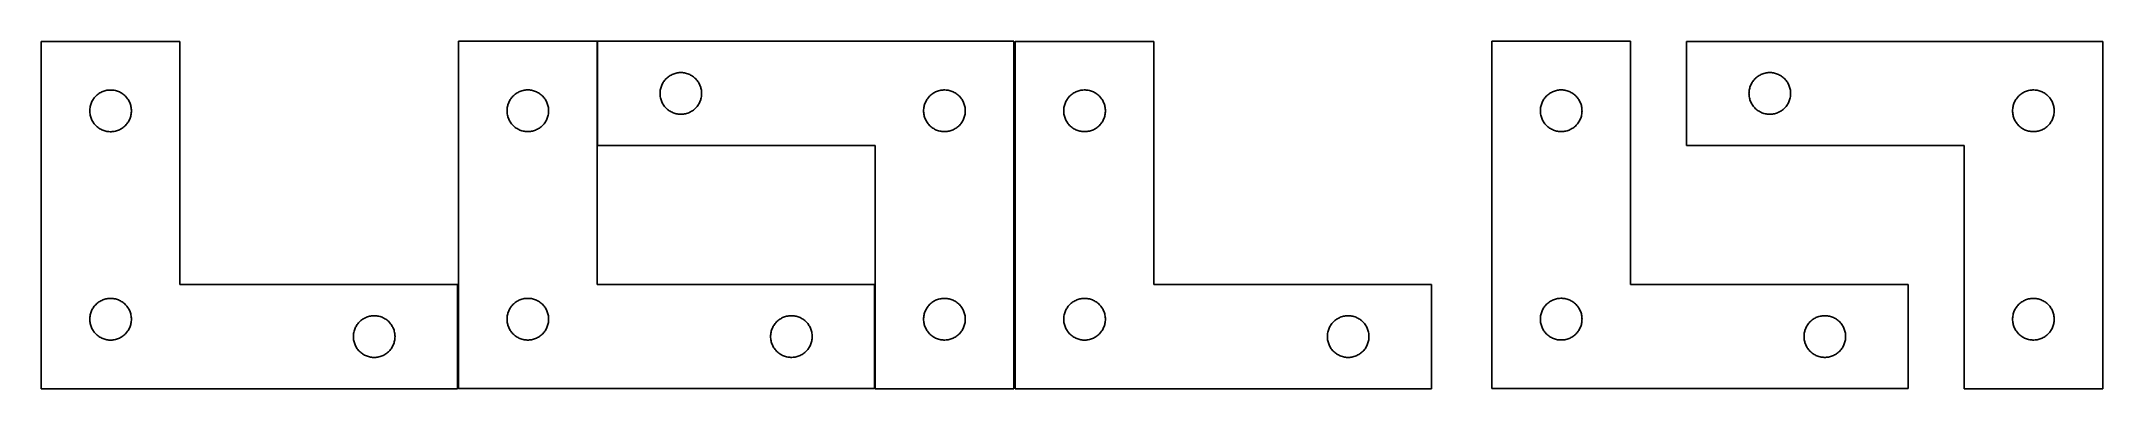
# Model space of a CAD drawing. Header units: millimetres. Extents: x 7 to 1492, y 7 to 257.
import ezdxf

# ---------------------------------------------------------------- set-up
doc = ezdxf.new("R2010")
doc.units = ezdxf.units.MM
doc.layers.add('CUT', color=7, linetype='CONTINUOUS', true_color=0x000000)

msp = doc.modelspace()

# ---------------------------------------------------------------- linework, layer by layer
at = {"layer": 'CUT'}
for p, q in [((106.554992, 256.513978), (6.554992, 256.513978)), ((6.554992, 256.513978), (6.554992, 6.513978)), ((106.554992, 81.513978), (106.554992, 256.513978)), ((407.274108, 256.566468), (307.274108, 256.566468)), ((307.274108, 256.566468), (307.274108, 6.566468)), ((407.274108, 81.566468), (407.274108, 256.566468)), ((707.578729, 256.54499), (407.578729, 256.54499)), ((407.578729, 256.54499), (407.578729, 181.54499)), ((707.578729, 6.54499), (707.578729, 256.54499)), ((808.570983, 256.525208), (708.570983, 256.525208)), ((708.570983, 256.525208), (708.570983, 6.525208)), ((808.570983, 81.525208), (808.570983, 256.525208)), ((1152.132262, 256.569886), (1052.132262, 256.569886)), ((1052.132262, 256.569886), (1052.132262, 6.569886)), ((1152.132262, 81.569886), (1152.132262, 256.569886)), ((1492.478929, 256.535224), (1192.478929, 256.535224)), ((1192.478929, 256.535224), (1192.478929, 181.535224)), ((1492.478929, 6.535224), (1492.478929, 256.535224)), ((453.073313, 222.865056), (453.289199, 223.606712)), ((453.289199, 223.606712), (453.542977, 224.336271)), ((453.542977, 224.336271), (453.833976, 225.051798)), ((453.833976, 225.051798), (454.161423, 225.751396)), ((454.161423, 225.751396), (454.524451, 226.433211)), ((454.524451, 226.433211), (454.922096, 227.095432)), ((454.922096, 227.095432), (455.353304, 227.736306)), ((455.353304, 227.736306), (455.816932, 228.354132)), ((455.816932, 228.354132), (456.31175, 228.947271)), ((456.31175, 228.947271), (456.836447, 229.514152)), ((456.836447, 229.514152), (457.389629, 230.05327)), ((457.389629, 230.05327), (457.969832, 230.563196)), ((457.969832, 230.563196), (458.575515, 231.042578)), ((458.575515, 231.042578), (459.205074, 231.490145)), ((459.205074, 231.490145), (459.856837, 231.904709)), ((459.856837, 231.904709), (460.529078, 232.285172)), ((460.529078, 232.285172), (461.220013, 232.630523)), ((461.220013, 232.630523), (461.927811, 232.939849)), ((461.927811, 232.939849), (462.650594, 233.212328)), ((462.650594, 233.212328), (463.386445, 233.447238)), ((463.386445, 233.447238), (464.133413, 233.643955)), ((464.133413, 233.643955), (464.889518, 233.801959)), ((464.889518, 233.801959), (465.652754, 233.92083)), ((465.652754, 233.92083), (466.421097, 234.000252)), ((466.421097, 234.000252), (467.192511, 234.040017)), ((467.192511, 234.040017), (467.964948, 234.040017)), ((467.964948, 234.040017), (468.736361, 234.000252)), ((468.736361, 234.000252), (469.504705, 233.92083)), ((469.504705, 233.92083), (470.267941, 233.801959)), ((470.267941, 233.801959), (471.024045, 233.643955)), ((471.024045, 233.643955), (471.771014, 233.447238)), ((471.771014, 233.447238), (472.506865, 233.212328)), ((472.506865, 233.212328), (473.229648, 232.939849)), ((473.229648, 232.939849), (473.937445, 232.630523)), ((473.937445, 232.630523), (474.62838, 232.285172)), ((474.62838, 232.285172), (475.300621, 231.904709)), ((475.300621, 231.904709), (475.952385, 231.490145)), ((475.952385, 231.490145), (476.581944, 231.042578)), ((476.581944, 231.042578), (477.187627, 230.563196)), ((477.187627, 230.563196), (477.767829, 230.05327)), ((477.767829, 230.05327), (478.321012, 229.514152)), ((478.321012, 229.514152), (478.845708, 228.947271)), ((478.845708, 228.947271), (479.340526, 228.354132)), ((479.340526, 228.354132), (479.804154, 227.736306)), ((479.804154, 227.736306), (480.235363, 227.095432)), ((480.235363, 227.095432), (480.633008, 226.433211)), ((480.633008, 226.433211), (480.996036, 225.751396)), ((480.996036, 225.751396), (481.323483, 225.051798)), ((481.323483, 225.051798), (481.614482, 224.336271)), ((481.614482, 224.336271), (481.86826, 223.606712)), ((481.86826, 223.606712), (482.084145, 222.865056)), ((1237.973513, 222.855291), (1238.189399, 223.596946)), ((1238.189399, 223.596946), (1238.443177, 224.326505)), ((1238.443177, 224.326505), (1238.734176, 225.042033)), ((1238.734176, 225.042033), (1239.061623, 225.741631)), ((1239.061623, 225.741631), (1239.424651, 226.423445)), ((1239.424651, 226.423445), (1239.822296, 227.085667)), ((1239.822296, 227.085667), (1240.253504, 227.72654)), ((1240.253504, 227.72654), (1240.717132, 228.344366)), ((1240.717132, 228.344366), (1241.21195, 228.937506)), ((1241.21195, 228.937506), (1241.736646, 229.504386)), ((1241.736646, 229.504386), (1242.289829, 230.043504)), ((1242.289829, 230.043504), (1242.870032, 230.553431)), ((1242.870032, 230.553431), (1243.475715, 231.032813)), ((1243.475715, 231.032813), (1244.105273, 231.480379)), ((1244.105273, 231.480379), (1244.757037, 231.894943)), ((1244.757037, 231.894943), (1245.429278, 232.275406)), ((1245.429278, 232.275406), (1246.120213, 232.620758)), ((1246.120213, 232.620758), (1246.828011, 232.930083)), ((1246.828011, 232.930083), (1247.550793, 233.202562)), ((1247.550793, 233.202562), (1248.286645, 233.437472)), ((1248.286645, 233.437472), (1249.033613, 233.63419)), ((1249.033613, 233.63419), (1249.789718, 233.792193)), ((1249.789718, 233.792193), (1250.552954, 233.911064)), ((1250.552954, 233.911064), (1251.321297, 233.990487)), ((1251.321297, 233.990487), (1252.092711, 234.030251)), ((1252.092711, 234.030251), (1252.865148, 234.030251)), ((1252.865148, 234.030251), (1253.636561, 233.990487)), ((1253.636561, 233.990487), (1254.404905, 233.911064)), ((1254.404905, 233.911064), (1255.168141, 233.792193)), ((1255.168141, 233.792193), (1255.924245, 233.63419)), ((1255.924245, 233.63419), (1256.671214, 233.437472)), ((1256.671214, 233.437472), (1257.407065, 233.202562)), ((1257.407065, 233.202562), (1258.129848, 232.930083)), ((1258.129848, 232.930083), (1258.837645, 232.620758)), ((1258.837645, 232.620758), (1259.52858, 232.275406)), ((1259.52858, 232.275406), (1260.200821, 231.894943)), ((1260.200821, 231.894943), (1260.852585, 231.480379)), ((1260.852585, 231.480379), (1261.482143, 231.032813)), ((1261.482143, 231.032813), (1262.087827, 230.553431)), ((1262.087827, 230.553431), (1262.668029, 230.043504)), ((1262.668029, 230.043504), (1263.221212, 229.504386)), ((1263.221212, 229.504386), (1263.745908, 228.937506)), ((1263.745908, 228.937506), (1264.240726, 228.344366)), ((1264.240726, 228.344366), (1264.704354, 227.72654)), ((1264.704354, 227.72654), (1265.135563, 227.085667)), ((1265.135563, 227.085667), (1265.533208, 226.423445)), ((1265.533208, 226.423445), (1265.896235, 225.741631)), ((1265.896235, 225.741631), (1266.223683, 225.042033)), ((1266.223683, 225.042033), (1266.514682, 224.326505)), ((1266.514682, 224.326505), (1266.76846, 223.596946)), ((1266.76846, 223.596946), (1266.984345, 222.855291)), ((41.57488, 207.286159), (41.634494, 208.056293)), ((41.634494, 208.056293), (41.733673, 208.822336)), ((41.733673, 208.822336), (41.872157, 209.582259)), ((41.872157, 209.582259), (42.049576, 210.334045)), ((42.049576, 210.334045), (42.265461, 211.0757)), ((42.265461, 211.0757), (42.51924, 211.805259)), ((42.51924, 211.805259), (42.810238, 212.520786)), ((42.810238, 212.520786), (43.137686, 213.220385)), ((43.137686, 213.220385), (43.500713, 213.902199)), ((43.500713, 213.902199), (43.898358, 214.564421)), ((43.898358, 214.564421), (44.329567, 215.205294)), ((44.329567, 215.205294), (44.793195, 215.82312)), ((44.793195, 215.82312), (45.288013, 216.41626)), ((45.288013, 216.41626), (45.812709, 216.98314)), ((45.812709, 216.98314), (46.365892, 217.522258)), ((46.365892, 217.522258), (46.946094, 218.032184)), ((46.946094, 218.032184), (47.551778, 218.511566)), ((47.551778, 218.511566), (48.181336, 218.959133)), ((48.181336, 218.959133), (48.8331, 219.373697)), ((48.8331, 219.373697), (49.505341, 219.75416)), ((49.505341, 219.75416), (50.196276, 220.099512)), ((50.196276, 220.099512), (50.904073, 220.408837)), ((50.904073, 220.408837), (51.626856, 220.681316)), ((51.626856, 220.681316), (52.362707, 220.916226)), ((52.362707, 220.916226), (53.109676, 221.112943)), ((53.109676, 221.112943), (53.86578, 221.270947)), ((53.86578, 221.270947), (54.629016, 221.389818)), ((54.629016, 221.389818), (55.39736, 221.469241)), ((55.39736, 221.469241), (56.168773, 221.509005)), ((56.168773, 221.509005), (56.94121, 221.509005)), ((56.94121, 221.509005), (57.712624, 221.469241)), ((57.712624, 221.469241), (58.480967, 221.389818)), ((58.480967, 221.389818), (59.244203, 221.270947)), ((59.244203, 221.270947), (60.000308, 221.112943)), ((60.000308, 221.112943), (60.747276, 220.916226)), ((60.747276, 220.916226), (61.483128, 220.681316)), ((61.483128, 220.681316), (62.20591, 220.408837)), ((62.20591, 220.408837), (62.913708, 220.099512)), ((62.913708, 220.099512), (63.604643, 219.75416)), ((63.604643, 219.75416), (64.276884, 219.373697)), ((64.276884, 219.373697), (64.928648, 218.959133)), ((64.928648, 218.959133), (65.558206, 218.511566)), ((65.558206, 218.511566), (66.163889, 218.032184)), ((66.163889, 218.032184), (66.744092, 217.522258)), ((66.744092, 217.522258), (67.297275, 216.98314)), ((67.297275, 216.98314), (67.821971, 216.41626)), ((67.821971, 216.41626), (68.316789, 215.82312)), ((68.316789, 215.82312), (68.780417, 215.205294)), ((68.780417, 215.205294), (69.211625, 214.564421)), ((69.211625, 214.564421), (69.60927, 213.902199)), ((69.60927, 213.902199), (69.972298, 213.220385)), ((69.972298, 213.220385), (70.299745, 212.520786)), ((70.299745, 212.520786), (70.590744, 211.805259)), ((70.590744, 211.805259), (70.844523, 211.0757)), ((70.844523, 211.0757), (71.060408, 210.334045)), ((71.060408, 210.334045), (71.237827, 209.582259)), ((71.237827, 209.582259), (71.37631, 208.822336)), ((71.37631, 208.822336), (71.47549, 208.056293)), ((71.47549, 208.056293), (71.535103, 207.286159)), ((342.293997, 207.338649), (342.35361, 208.108783)), ((342.35361, 208.108783), (342.45279, 208.874827)), ((342.45279, 208.874827), (342.591273, 209.634749)), ((342.591273, 209.634749), (342.768692, 210.386535)), ((342.768692, 210.386535), (342.984577, 211.12819)), ((342.984577, 211.12819), (343.238356, 211.857749)), ((343.238356, 211.857749), (343.529354, 212.573277)), ((343.529354, 212.573277), (343.856802, 213.272875)), ((343.856802, 213.272875), (344.219829, 213.954689)), ((344.219829, 213.954689), (344.617475, 214.616911)), ((344.617475, 214.616911), (345.048683, 215.257784)), ((345.048683, 215.257784), (345.512311, 215.87561)), ((345.512311, 215.87561), (346.007129, 216.46875)), ((346.007129, 216.46875), (346.531825, 217.03563)), ((346.531825, 217.03563), (347.085008, 217.574749)), ((347.085008, 217.574749), (347.66521, 218.084675)), ((347.66521, 218.084675), (348.270894, 218.564057)), ((348.270894, 218.564057), (348.900452, 219.011623)), ((348.900452, 219.011623), (349.552216, 219.426187)), ((349.552216, 219.426187), (350.224457, 219.80665)), ((350.224457, 219.80665), (350.915392, 220.152002)), ((350.915392, 220.152002), (351.62319, 220.461328)), ((351.62319, 220.461328), (352.345972, 220.733806)), ((352.345972, 220.733806), (353.081823, 220.968716)), ((353.081823, 220.968716), (353.828792, 221.165434)), ((353.828792, 221.165434), (354.584897, 221.323437)), ((354.584897, 221.323437), (355.348133, 221.442308)), ((355.348133, 221.442308), (356.116476, 221.521731)), ((356.116476, 221.521731), (356.887889, 221.561495)), ((356.887889, 221.561495), (357.660327, 221.561495)), ((357.660327, 221.561495), (358.43174, 221.521731)), ((358.43174, 221.521731), (359.200083, 221.442308)), ((359.200083, 221.442308), (359.963319, 221.323437)), ((359.963319, 221.323437), (360.719424, 221.165434)), ((360.719424, 221.165434), (361.466393, 220.968716)), ((361.466393, 220.968716), (362.202244, 220.733806)), ((362.202244, 220.733806), (362.925026, 220.461328)), ((362.925026, 220.461328), (363.632824, 220.152002)), ((363.632824, 220.152002), (364.323759, 219.80665)), ((364.323759, 219.80665), (364.996, 219.426187)), ((364.996, 219.426187), (365.647764, 219.011623)), ((365.647764, 219.011623), (366.277322, 218.564057)), ((366.277322, 218.564057), (366.883006, 218.084675)), ((366.883006, 218.084675), (367.463208, 217.574749)), ((367.463208, 217.574749), (368.016391, 217.03563)), ((368.016391, 217.03563), (368.541087, 216.46875)), ((368.541087, 216.46875), (369.035905, 215.87561)), ((369.035905, 215.87561), (369.499533, 215.257784)), ((369.499533, 215.257784), (369.930741, 214.616911)), ((369.930741, 214.616911), (370.328387, 213.954689)), ((370.328387, 213.954689), (370.691414, 213.272875)), ((370.691414, 213.272875), (371.018862, 212.573277)), ((371.018862, 212.573277), (371.30986, 211.857749)), ((371.30986, 211.857749), (371.563639, 211.12819)), ((371.563639, 211.12819), (371.779524, 210.386535)), ((371.779524, 210.386535), (371.956943, 209.634749)), ((371.956943, 209.634749), (372.095426, 208.874827)), ((372.095426, 208.874827), (372.194606, 208.108783)), ((372.194606, 208.108783), (372.254219, 207.338649)), ((452.578729, 219.04499), (452.598618, 219.817171)), ((452.598618, 218.272808), (452.578729, 219.04499)), ((452.598618, 219.817171), (452.658231, 220.587304)), ((452.658231, 217.502675), (452.598618, 218.272808)), ((452.658231, 220.587304), (452.757411, 221.353348)), ((452.757411, 216.736631), (452.658231, 217.502675)), ((452.757411, 221.353348), (452.895894, 222.113271)), ((452.895894, 215.976709), (452.757411, 216.736631)), ((452.895894, 222.113271), (453.073313, 222.865056)), ((453.073313, 215.224923), (452.895894, 215.976709)), ((453.289199, 214.483267), (453.073313, 215.224923)), ((453.542977, 213.753708), (453.289199, 214.483267)), ((453.833976, 213.038181), (453.542977, 213.753708)), ((454.161423, 212.338583), (453.833976, 213.038181)), ((454.524451, 211.656769), (454.161423, 212.338583)), ((454.922096, 210.994547), (454.524451, 211.656769)), ((455.353304, 210.353673), (454.922096, 210.994547)), ((455.816932, 209.735847), (455.353304, 210.353673)), ((456.31175, 209.142708), (455.816932, 209.735847)), ((456.836447, 208.575827), (456.31175, 209.142708)), ((457.389629, 208.036709), (456.836447, 208.575827)), ((457.969832, 207.526783), (457.389629, 208.036709)), ((477.767829, 208.036709), (477.187627, 207.526783)), ((478.321012, 208.575827), (477.767829, 208.036709)), ((478.845708, 209.142708), (478.321012, 208.575827)), ((479.340526, 209.735847), (478.845708, 209.142708)), ((479.804154, 210.353673), (479.340526, 209.735847)), ((480.235363, 210.994547), (479.804154, 210.353673)), ((480.633008, 211.656769), (480.235363, 210.994547)), ((480.996036, 212.338583), (480.633008, 211.656769)), ((481.323483, 213.038181), (480.996036, 212.338583)), ((481.614482, 213.753708), (481.323483, 213.038181)), ((481.86826, 214.483267), (481.614482, 213.753708)), ((482.084145, 215.224923), (481.86826, 214.483267)), ((482.084145, 222.865056), (482.261565, 222.113271)), ((482.261565, 215.976709), (482.084145, 215.224923)), ((482.261565, 222.113271), (482.400048, 221.353348)), ((482.400048, 216.736631), (482.261565, 215.976709)), ((482.400048, 221.353348), (482.499227, 220.587304)), ((482.499227, 217.502675), (482.400048, 216.736631)), ((482.499227, 220.587304), (482.558841, 219.817171)), ((482.558841, 218.272808), (482.499227, 217.502675)), ((482.558841, 219.817171), (482.578729, 219.04499)), ((482.578729, 219.04499), (482.558841, 218.272808)), ((642.598618, 207.317171), (642.658231, 208.087304)), ((642.658231, 208.087304), (642.757411, 208.853348)), ((642.757411, 208.853348), (642.895894, 209.613271)), ((642.895894, 209.613271), (643.073313, 210.365056)), ((643.073313, 210.365056), (643.289199, 211.106712)), ((643.289199, 211.106712), (643.542977, 211.836271)), ((643.542977, 211.836271), (643.833976, 212.551798)), ((643.833976, 212.551798), (644.161423, 213.251396)), ((644.161423, 213.251396), (644.524451, 213.933211)), ((644.524451, 213.933211), (644.922096, 214.595432)), ((644.922096, 214.595432), (645.353304, 215.236306)), ((645.353304, 215.236306), (645.816932, 215.854132)), ((645.816932, 215.854132), (646.31175, 216.447271)), ((646.31175, 216.447271), (646.836447, 217.014152)), ((646.836447, 217.014152), (647.389629, 217.55327)), ((647.389629, 217.55327), (647.969832, 218.063196)), ((647.969832, 218.063196), (648.575515, 218.542578)), ((648.575515, 218.542578), (649.205074, 218.990145)), ((649.205074, 218.990145), (649.856837, 219.404709)), ((649.856837, 219.404709), (650.529078, 219.785172)), ((650.529078, 219.785172), (651.220013, 220.130523)), ((651.220013, 220.130523), (651.927811, 220.439849)), ((651.927811, 220.439849), (652.650594, 220.712328)), ((652.650594, 220.712328), (653.386445, 220.947238)), ((653.386445, 220.947238), (654.133413, 221.143955)), ((654.133413, 221.143955), (654.889518, 221.301959)), ((654.889518, 221.301959), (655.652754, 221.42083)), ((655.652754, 221.42083), (656.421097, 221.500252)), ((656.421097, 221.500252), (657.192511, 221.540017)), ((657.192511, 221.540017), (657.964948, 221.540017)), ((657.964948, 221.540017), (658.736361, 221.500252)), ((658.736361, 221.500252), (659.504705, 221.42083)), ((659.504705, 221.42083), (660.267941, 221.301959)), ((660.267941, 221.301959), (661.024045, 221.143955)), ((661.024045, 221.143955), (661.771014, 220.947238)), ((661.771014, 220.947238), (662.506865, 220.712328)), ((662.506865, 220.712328), (663.229648, 220.439849)), ((663.229648, 220.439849), (663.937445, 220.130523)), ((663.937445, 220.130523), (664.62838, 219.785172)), ((664.62838, 219.785172), (665.300621, 219.404709)), ((665.300621, 219.404709), (665.952385, 218.990145)), ((665.952385, 218.990145), (666.581944, 218.542578)), ((666.581944, 218.542578), (667.187627, 218.063196)), ((667.187627, 218.063196), (667.767829, 217.55327)), ((667.767829, 217.55327), (668.321012, 217.014152)), ((668.321012, 217.014152), (668.845708, 216.447271)), ((668.845708, 216.447271), (669.340526, 215.854132)), ((669.340526, 215.854132), (669.804154, 215.236306)), ((669.804154, 215.236306), (670.235363, 214.595432)), ((670.235363, 214.595432), (670.633008, 213.933211)), ((670.633008, 213.933211), (670.996036, 213.251396)), ((670.996036, 213.251396), (671.323483, 212.551798)), ((671.323483, 212.551798), (671.614482, 211.836271)), ((671.614482, 211.836271), (671.86826, 211.106712)), ((671.86826, 211.106712), (672.084145, 210.365056)), ((672.084145, 210.365056), (672.261565, 209.613271)), ((672.261565, 209.613271), (672.400048, 208.853348)), ((672.400048, 208.853348), (672.499227, 208.087304)), ((672.499227, 208.087304), (672.558841, 207.317171)), ((743.590872, 207.29739), (743.650485, 208.067523)), ((743.650485, 208.067523), (743.749665, 208.833567)), ((743.749665, 208.833567), (743.888148, 209.593489)), ((743.888148, 209.593489), (744.065567, 210.345275)), ((744.065567, 210.345275), (744.281452, 211.086931)), ((744.281452, 211.086931), (744.535231, 211.81649)), ((744.535231, 211.81649), (744.826229, 212.532017)), ((744.826229, 212.532017), (745.153677, 213.231615)), ((745.153677, 213.231615), (745.516704, 213.913429)), ((745.516704, 213.913429), (745.91435, 214.575651)), ((745.91435, 214.575651), (746.345558, 215.216525)), ((746.345558, 215.216525), (746.809186, 215.83435)), ((746.809186, 215.83435), (747.304004, 216.42749)), ((747.304004, 216.42749), (747.8287, 216.994371)), ((747.8287, 216.994371), (748.381883, 217.533489)), ((748.381883, 217.533489), (748.962085, 218.043415)), ((748.962085, 218.043415), (749.567769, 218.522797)), ((749.567769, 218.522797), (750.197327, 218.970363)), ((750.197327, 218.970363), (750.849091, 219.384928)), ((750.849091, 219.384928), (751.521332, 219.76539)), ((751.521332, 219.76539), (752.212267, 220.110742)), ((752.212267, 220.110742), (752.920065, 220.420068)), ((752.920065, 220.420068), (753.642847, 220.692547)), ((753.642847, 220.692547), (754.378698, 220.927456)), ((754.378698, 220.927456), (755.125667, 221.124174)), ((755.125667, 221.124174), (755.881772, 221.282178)), ((755.881772, 221.282178), (756.645008, 221.401048)), ((756.645008, 221.401048), (757.413351, 221.480471)), ((757.413351, 221.480471), (758.184764, 221.520235)), ((758.184764, 221.520235), (758.957202, 221.520235)), ((758.957202, 221.520235), (759.728615, 221.480471)), ((759.728615, 221.480471), (760.496958, 221.401048)), ((760.496958, 221.401048), (761.260194, 221.282178)), ((761.260194, 221.282178), (762.016299, 221.124174)), ((762.016299, 221.124174), (762.763268, 220.927456)), ((762.763268, 220.927456), (763.499119, 220.692547)), ((763.499119, 220.692547), (764.221901, 220.420068)), ((764.221901, 220.420068), (764.929699, 220.110742)), ((764.929699, 220.110742), (765.620634, 219.76539)), ((765.620634, 219.76539), (766.292875, 219.384928)), ((766.292875, 219.384928), (766.944639, 218.970363)), ((766.944639, 218.970363), (767.574197, 218.522797)), ((767.574197, 218.522797), (768.179881, 218.043415)), ((768.179881, 218.043415), (768.760083, 217.533489)), ((768.760083, 217.533489), (769.313266, 216.994371)), ((769.313266, 216.994371), (769.837962, 216.42749)), ((769.837962, 216.42749), (770.33278, 215.83435)), ((770.33278, 215.83435), (770.796408, 215.216525)), ((770.796408, 215.216525), (771.227616, 214.575651)), ((771.227616, 214.575651), (771.625262, 213.913429)), ((771.625262, 213.913429), (771.988289, 213.231615)), ((771.988289, 213.231615), (772.315737, 212.532017)), ((772.315737, 212.532017), (772.606735, 211.81649)), ((772.606735, 211.81649), (772.860514, 211.086931)), ((772.860514, 211.086931), (773.076399, 210.345275)), ((773.076399, 210.345275), (773.253818, 209.593489)), ((773.253818, 209.593489), (773.392301, 208.833567)), ((773.392301, 208.833567), (773.491481, 208.067523)), ((773.491481, 208.067523), (773.551094, 207.29739)), ((1087.152151, 207.342067), (1087.211764, 208.112201)), ((1087.211764, 208.112201), (1087.310944, 208.878245)), ((1087.310944, 208.878245), (1087.449427, 209.638167)), ((1087.449427, 209.638167), (1087.626846, 210.389953)), ((1087.626846, 210.389953), (1087.842732, 211.131608)), ((1087.842732, 211.131608), (1088.09651, 211.861167)), ((1088.09651, 211.861167), (1088.387509, 212.576695)), ((1088.387509, 212.576695), (1088.714956, 213.276293)), ((1088.714956, 213.276293), (1089.077984, 213.958107)), ((1089.077984, 213.958107), (1089.475629, 214.620329)), ((1089.475629, 214.620329), (1089.906837, 215.261202)), ((1089.906837, 215.261202), (1090.370465, 215.879028)), ((1090.370465, 215.879028), (1090.865283, 216.472168)), ((1090.865283, 216.472168), (1091.389979, 217.039048)), ((1091.389979, 217.039048), (1091.943162, 217.578166)), ((1091.943162, 217.578166), (1092.523365, 218.088093)), ((1092.523365, 218.088093), (1093.129048, 218.567475)), ((1093.129048, 218.567475), (1093.758606, 219.015041)), ((1093.758606, 219.015041), (1094.41037, 219.429605)), ((1094.41037, 219.429605), (1095.082611, 219.810068)), ((1095.082611, 219.810068), (1095.773546, 220.15542)), ((1095.773546, 220.15542), (1096.481344, 220.464745)), ((1096.481344, 220.464745), (1097.204127, 220.737224)), ((1097.204127, 220.737224), (1097.939978, 220.972134)), ((1097.939978, 220.972134), (1098.686946, 221.168852)), ((1098.686946, 221.168852), (1099.443051, 221.326855)), ((1099.443051, 221.326855), (1100.206287, 221.445726)), ((1100.206287, 221.445726), (1100.97463, 221.525149)), ((1100.97463, 221.525149), (1101.746044, 221.564913)), ((1101.746044, 221.564913), (1102.518481, 221.564913)), ((1102.518481, 221.564913), (1103.289894, 221.525149)), ((1103.289894, 221.525149), (1104.058238, 221.445726)), ((1104.058238, 221.445726), (1104.821474, 221.326855)), ((1104.821474, 221.326855), (1105.577578, 221.168852)), ((1105.577578, 221.168852), (1106.324547, 220.972134)), ((1106.324547, 220.972134), (1107.060398, 220.737224)), ((1107.060398, 220.737224), (1107.783181, 220.464745)), ((1107.783181, 220.464745), (1108.490978, 220.15542)), ((1108.490978, 220.15542), (1109.181913, 219.810068)), ((1109.181913, 219.810068), (1109.854154, 219.429605)), ((1109.854154, 219.429605), (1110.505918, 219.015041)), ((1110.505918, 219.015041), (1111.135477, 218.567475)), ((1111.135477, 218.567475), (1111.74116, 218.088093)), ((1111.74116, 218.088093), (1112.321362, 217.578166)), ((1112.321362, 217.578166), (1112.874545, 217.039048)), ((1112.874545, 217.039048), (1113.399241, 216.472168)), ((1113.399241, 216.472168), (1113.894059, 215.879028)), ((1113.894059, 215.879028), (1114.357687, 215.261202)), ((1114.357687, 215.261202), (1114.788896, 214.620329)), ((1114.788896, 214.620329), (1115.186541, 213.958107)), ((1115.186541, 213.958107), (1115.549569, 213.276293)), ((1115.549569, 213.276293), (1115.877016, 212.576695)), ((1115.877016, 212.576695), (1116.168015, 211.861167)), ((1116.168015, 211.861167), (1116.421793, 211.131608)), ((1116.421793, 211.131608), (1116.637678, 210.389953)), ((1116.637678, 210.389953), (1116.815098, 209.638167)), ((1116.815098, 209.638167), (1116.953581, 208.878245)), ((1116.953581, 208.878245), (1117.05276, 208.112201)), ((1117.05276, 208.112201), (1117.112374, 207.342067)), ((1237.478929, 219.035224), (1237.498818, 219.807405)), ((1237.498818, 218.263043), (1237.478929, 219.035224)), ((1237.498818, 219.807405), (1237.558431, 220.577539)), ((1237.558431, 217.492909), (1237.498818, 218.263043)), ((1237.558431, 220.577539), (1237.657611, 221.343583)), ((1237.657611, 216.726865), (1237.558431, 217.492909)), ((1237.657611, 221.343583), (1237.796094, 222.103505)), ((1237.796094, 215.966943), (1237.657611, 216.726865)), ((1237.796094, 222.103505), (1237.973513, 222.855291)), ((1237.973513, 215.215157), (1237.796094, 215.966943)), ((1238.189399, 214.473501), (1237.973513, 215.215157)), ((1238.443177, 213.743943), (1238.189399, 214.473501)), ((1238.734176, 213.028415), (1238.443177, 213.743943)), ((1239.061623, 212.328817), (1238.734176, 213.028415)), ((1239.424651, 211.647003), (1239.061623, 212.328817)), ((1239.822296, 210.984781), (1239.424651, 211.647003)), ((1240.253504, 210.343907), (1239.822296, 210.984781)), ((1240.717132, 209.726082), (1240.253504, 210.343907)), ((1241.21195, 209.132942), (1240.717132, 209.726082)), ((1241.736646, 208.566062), (1241.21195, 209.132942)), ((1242.289829, 208.026943), (1241.736646, 208.566062)), ((1263.221212, 208.566062), (1262.668029, 208.026943)), ((1263.745908, 209.132942), (1263.221212, 208.566062)), ((1264.240726, 209.726082), (1263.745908, 209.132942)), ((1264.704354, 210.343907), (1264.240726, 209.726082)), ((1265.135563, 210.984781), (1264.704354, 210.343907)), ((1265.533208, 211.647003), (1265.135563, 210.984781)), ((1265.896235, 212.328817), (1265.533208, 211.647003)), ((1266.223683, 213.028415), (1265.896235, 212.328817)), ((1266.514682, 213.743943), (1266.223683, 213.028415)), ((1266.76846, 214.473501), (1266.514682, 213.743943)), ((1266.984345, 215.215157), (1266.76846, 214.473501)), ((1266.984345, 222.855291), (1267.161765, 222.103505)), ((1267.161765, 215.966943), (1266.984345, 215.215157)), ((1267.161765, 222.103505), (1267.300248, 221.343583)), ((1267.300248, 216.726865), (1267.161765, 215.966943)), ((1267.300248, 221.343583), (1267.399427, 220.577539)), ((1267.399427, 217.492909), (1267.300248, 216.726865)), ((1267.399427, 220.577539), (1267.459041, 219.807405)), ((1267.459041, 218.263043), (1267.399427, 217.492909)), ((1267.459041, 219.807405), (1267.478929, 219.035224)), ((1267.478929, 219.035224), (1267.459041, 218.263043)), ((1427.498818, 207.307405), (1427.558431, 208.077539)), ((1427.558431, 208.077539), (1427.657611, 208.843583)), ((1427.657611, 208.843583), (1427.796094, 209.603505)), ((1427.796094, 209.603505), (1427.973513, 210.355291)), ((1427.973513, 210.355291), (1428.189399, 211.096946)), ((1428.189399, 211.096946), (1428.443177, 211.826505)), ((1428.443177, 211.826505), (1428.734176, 212.542033)), ((1428.734176, 212.542033), (1429.061623, 213.241631)), ((1429.061623, 213.241631), (1429.424651, 213.923445)), ((1429.424651, 213.923445), (1429.822296, 214.585667)), ((1429.822296, 214.585667), (1430.253504, 215.22654)), ((1430.253504, 215.22654), (1430.717132, 215.844366)), ((1430.717132, 215.844366), (1431.21195, 216.437506)), ((1431.21195, 216.437506), (1431.736646, 217.004386)), ((1431.736646, 217.004386), (1432.289829, 217.543504)), ((1432.289829, 217.543504), (1432.870032, 218.053431)), ((1432.870032, 218.053431), (1433.475715, 218.532813)), ((1433.475715, 218.532813), (1434.105273, 218.980379)), ((1434.105273, 218.980379), (1434.757037, 219.394943)), ((1434.757037, 219.394943), (1435.429278, 219.775406)), ((1435.429278, 219.775406), (1436.120213, 220.120758)), ((1436.120213, 220.120758), (1436.828011, 220.430083)), ((1436.828011, 220.430083), (1437.550793, 220.702562)), ((1437.550793, 220.702562), (1438.286645, 220.937472)), ((1438.286645, 220.937472), (1439.033613, 221.13419)), ((1439.033613, 221.13419), (1439.789718, 221.292193)), ((1439.789718, 221.292193), (1440.552954, 221.411064)), ((1440.552954, 221.411064), (1441.321297, 221.490487)), ((1441.321297, 221.490487), (1442.092711, 221.530251)), ((1442.092711, 221.530251), (1442.865148, 221.530251)), ((1442.865148, 221.530251), (1443.636561, 221.490487)), ((1443.636561, 221.490487), (1444.404905, 221.411064)), ((1444.404905, 221.411064), (1445.168141, 221.292193)), ((1445.168141, 221.292193), (1445.924245, 221.13419)), ((1445.924245, 221.13419), (1446.671214, 220.937472)), ((1446.671214, 220.937472), (1447.407065, 220.702562)), ((1447.407065, 220.702562), (1448.129848, 220.430083)), ((1448.129848, 220.430083), (1448.837645, 220.120758)), ((1448.837645, 220.120758), (1449.52858, 219.775406)), ((1449.52858, 219.775406), (1450.200821, 219.394943)), ((1450.200821, 219.394943), (1450.852585, 218.980379)), ((1450.852585, 218.980379), (1451.482143, 218.532813)), ((1451.482143, 218.532813), (1452.087827, 218.053431)), ((1452.087827, 218.053431), (1452.668029, 217.543504)), ((1452.668029, 217.543504), (1453.221212, 217.004386)), ((1453.221212, 217.004386), (1453.745908, 216.437506)), ((1453.745908, 216.437506), (1454.240726, 215.844366)), ((1454.240726, 215.844366), (1454.704354, 215.22654)), ((1454.704354, 215.22654), (1455.135563, 214.585667)), ((1455.135563, 214.585667), (1455.533208, 213.923445)), ((1455.533208, 213.923445), (1455.896235, 213.241631)), ((1455.896235, 213.241631), (1456.223683, 212.542033)), ((1456.223683, 212.542033), (1456.514682, 211.826505)), ((1456.514682, 211.826505), (1456.76846, 211.096946)), ((1456.76846, 211.096946), (1456.984345, 210.355291)), ((1456.984345, 210.355291), (1457.161765, 209.603505)), ((1457.161765, 209.603505), (1457.300248, 208.843583)), ((1457.300248, 208.843583), (1457.399427, 208.077539)), ((1457.399427, 208.077539), (1457.459041, 207.307405)), ((41.554992, 206.513978), (41.57488, 207.286159)), ((41.57488, 205.741796), (41.554992, 206.513978)), ((41.634494, 204.971663), (41.57488, 205.741796)), ((41.733673, 204.205619), (41.634494, 204.971663)), ((41.872157, 203.445697), (41.733673, 204.205619)), ((42.049576, 202.693911), (41.872157, 203.445697)), ((42.265461, 201.952255), (42.049576, 202.693911)), ((42.51924, 201.222696), (42.265461, 201.952255)), ((42.810238, 200.507169), (42.51924, 201.222696)), ((43.137686, 199.807571), (42.810238, 200.507169)), ((43.500713, 199.125757), (43.137686, 199.807571)), ((43.898358, 198.463535), (43.500713, 199.125757)), ((44.329567, 197.822661), (43.898358, 198.463535)), ((44.793195, 197.204836), (44.329567, 197.822661)), ((45.288013, 196.611696), (44.793195, 197.204836)), ((45.812709, 196.044815), (45.288013, 196.611696)), ((46.365892, 195.505697), (45.812709, 196.044815)), ((46.946094, 194.995771), (46.365892, 195.505697)), ((47.551778, 194.516389), (46.946094, 194.995771)), ((48.181336, 194.068823), (47.551778, 194.516389)), ((48.8331, 193.654258), (48.181336, 194.068823)), ((49.505341, 193.273796), (48.8331, 193.654258)), ((50.196276, 192.928444), (49.505341, 193.273796)), ((63.604643, 193.273796), (62.913708, 192.928444)), ((64.276884, 193.654258), (63.604643, 193.273796)), ((64.928648, 194.068823), (64.276884, 193.654258)), ((65.558206, 194.516389), (64.928648, 194.068823)), ((66.163889, 194.995771), (65.558206, 194.516389)), ((66.744092, 195.505697), (66.163889, 194.995771)), ((67.297275, 196.044815), (66.744092, 195.505697)), ((67.821971, 196.611696), (67.297275, 196.044815)), ((68.316789, 197.204836), (67.821971, 196.611696)), ((68.780417, 197.822661), (68.316789, 197.204836)), ((69.211625, 198.463535), (68.780417, 197.822661)), ((69.60927, 199.125757), (69.211625, 198.463535)), ((69.972298, 199.807571), (69.60927, 199.125757)), ((70.299745, 200.507169), (69.972298, 199.807571)), ((70.590744, 201.222696), (70.299745, 200.507169)), ((70.844523, 201.952255), (70.590744, 201.222696)), ((71.060408, 202.693911), (70.844523, 201.952255)), ((71.237827, 203.445697), (71.060408, 202.693911)), ((71.37631, 204.205619), (71.237827, 203.445697)), ((71.47549, 204.971663), (71.37631, 204.205619)), ((71.535103, 205.741796), (71.47549, 204.971663)), ((71.535103, 207.286159), (71.554992, 206.513978)), ((71.554992, 206.513978), (71.535103, 205.741796)), ((342.274108, 206.566468), (342.293997, 207.338649)), ((342.293997, 205.794287), (342.274108, 206.566468)), ((342.35361, 205.024153), (342.293997, 205.794287)), ((342.45279, 204.258109), (342.35361, 205.024153)), ((342.591273, 203.498187), (342.45279, 204.258109)), ((342.768692, 202.746401), (342.591273, 203.498187)), ((342.984577, 202.004746), (342.768692, 202.746401)), ((343.238356, 201.275187), (342.984577, 202.004746)), ((343.529354, 200.559659), (343.238356, 201.275187)), ((343.856802, 199.860061), (343.529354, 200.559659)), ((344.219829, 199.178247), (343.856802, 199.860061)), ((344.617475, 198.516025), (344.219829, 199.178247)), ((345.048683, 197.875152), (344.617475, 198.516025)), ((345.512311, 197.257326), (345.048683, 197.875152)), ((346.007129, 196.664186), (345.512311, 197.257326)), ((346.531825, 196.097306), (346.007129, 196.664186)), ((347.085008, 195.558188), (346.531825, 196.097306)), ((347.66521, 195.048261), (347.085008, 195.558188)), ((348.270894, 194.568879), (347.66521, 195.048261)), ((348.900452, 194.121313), (348.270894, 194.568879)), ((349.552216, 193.706749), (348.900452, 194.121313)), ((350.224457, 193.326286), (349.552216, 193.706749)), ((350.915392, 192.980934), (350.224457, 193.326286)), ((364.323759, 193.326286), (363.632824, 192.980934)), ((364.996, 193.706749), (364.323759, 193.326286)), ((365.647764, 194.121313), (364.996, 193.706749)), ((366.277322, 194.568879), (365.647764, 194.121313)), ((366.883006, 195.048261), (366.277322, 194.568879)), ((367.463208, 195.558188), (366.883006, 195.048261)), ((368.016391, 196.097306), (367.463208, 195.558188)), ((368.541087, 196.664186), (368.016391, 196.097306)), ((369.035905, 197.257326), (368.541087, 196.664186)), ((369.499533, 197.875152), (369.035905, 197.257326)), ((369.930741, 198.516025), (369.499533, 197.875152)), ((370.328387, 199.178247), (369.930741, 198.516025)), ((370.691414, 199.860061), (370.328387, 199.178247)), ((371.018862, 200.559659), (370.691414, 199.860061)), ((371.30986, 201.275187), (371.018862, 200.559659)), ((371.563639, 202.004746), (371.30986, 201.275187)), ((371.779524, 202.746401), (371.563639, 202.004746)), ((371.956943, 203.498187), (371.779524, 202.746401)), ((372.095426, 204.258109), (371.956943, 203.498187)), ((372.194606, 205.024153), (372.095426, 204.258109)), ((372.254219, 205.794287), (372.194606, 205.024153)), ((372.254219, 207.338649), (372.274108, 206.566468)), ((372.274108, 206.566468), (372.254219, 205.794287)), ((458.575515, 207.047401), (457.969832, 207.526783)), ((459.205074, 206.599834), (458.575515, 207.047401)), ((459.856837, 206.18527), (459.205074, 206.599834)), ((460.529078, 205.804808), (459.856837, 206.18527)), ((461.220013, 205.459456), (460.529078, 205.804808)), ((461.927811, 205.15013), (461.220013, 205.459456)), ((462.650594, 204.877651), (461.927811, 205.15013)), ((463.386445, 204.642741), (462.650594, 204.877651)), ((464.133413, 204.446024), (463.386445, 204.642741)), ((464.889518, 204.28802), (464.133413, 204.446024)), ((465.652754, 204.169149), (464.889518, 204.28802)), ((466.421097, 204.089727), (465.652754, 204.169149)), ((467.192511, 204.049963), (466.421097, 204.089727)), ((467.964948, 204.049963), (467.192511, 204.049963)), ((468.736361, 204.089727), (467.964948, 204.049963)), ((469.504705, 204.169149), (468.736361, 204.089727)), ((470.267941, 204.28802), (469.504705, 204.169149)), ((471.024045, 204.446024), (470.267941, 204.28802)), ((471.771014, 204.642741), (471.024045, 204.446024)), ((472.506865, 204.877651), (471.771014, 204.642741)), ((473.229648, 205.15013), (472.506865, 204.877651)), ((473.937445, 205.459456), (473.229648, 205.15013)), ((474.62838, 205.804808), (473.937445, 205.459456)), ((475.300621, 206.18527), (474.62838, 205.804808)), ((475.952385, 206.599834), (475.300621, 206.18527)), ((476.581944, 207.047401), (475.952385, 206.599834)), ((477.187627, 207.526783), (476.581944, 207.047401)), ((642.578729, 206.54499), (642.598618, 207.317171)), ((642.598618, 205.772808), (642.578729, 206.54499)), ((642.658231, 205.002675), (642.598618, 205.772808)), ((642.757411, 204.236631), (642.658231, 205.002675)), ((642.895894, 203.476709), (642.757411, 204.236631)), ((643.073313, 202.724923), (642.895894, 203.476709)), ((643.289199, 201.983267), (643.073313, 202.724923)), ((643.542977, 201.253708), (643.289199, 201.983267)), ((643.833976, 200.538181), (643.542977, 201.253708)), ((644.161423, 199.838583), (643.833976, 200.538181)), ((644.524451, 199.156769), (644.161423, 199.838583)), ((644.922096, 198.494547), (644.524451, 199.156769)), ((645.353304, 197.853673), (644.922096, 198.494547)), ((645.816932, 197.235847), (645.353304, 197.853673)), ((646.31175, 196.642708), (645.816932, 197.235847)), ((646.836447, 196.075827), (646.31175, 196.642708)), ((647.389629, 195.536709), (646.836447, 196.075827)), ((647.969832, 195.026783), (647.389629, 195.536709)), ((648.575515, 194.547401), (647.969832, 195.026783)), ((649.205074, 194.099834), (648.575515, 194.547401)), ((649.856837, 193.68527), (649.205074, 194.099834)), ((650.529078, 193.304808), (649.856837, 193.68527)), ((651.220013, 192.959456), (650.529078, 193.304808)), ((664.62838, 193.304808), (663.937445, 192.959456)), ((665.300621, 193.68527), (664.62838, 193.304808)), ((665.952385, 194.099834), (665.300621, 193.68527)), ((666.581944, 194.547401), (665.952385, 194.099834)), ((667.187627, 195.026783), (666.581944, 194.547401)), ((667.767829, 195.536709), (667.187627, 195.026783)), ((668.321012, 196.075827), (667.767829, 195.536709)), ((668.845708, 196.642708), (668.321012, 196.075827)), ((669.340526, 197.235847), (668.845708, 196.642708)), ((669.804154, 197.853673), (669.340526, 197.235847)), ((670.235363, 198.494547), (669.804154, 197.853673)), ((670.633008, 199.156769), (670.235363, 198.494547)), ((670.996036, 199.838583), (670.633008, 199.156769)), ((671.323483, 200.538181), (670.996036, 199.838583)), ((671.614482, 201.253708), (671.323483, 200.538181)), ((671.86826, 201.983267), (671.614482, 201.253708)), ((672.084145, 202.724923), (671.86826, 201.983267)), ((672.261565, 203.476709), (672.084145, 202.724923)), ((672.400048, 204.236631), (672.261565, 203.476709)), ((672.499227, 205.002675), (672.400048, 204.236631)), ((672.558841, 205.772808), (672.499227, 205.002675)), ((672.558841, 207.317171), (672.578729, 206.54499)), ((672.578729, 206.54499), (672.558841, 205.772808)), ((743.570983, 206.525208), (743.590872, 207.29739)), ((743.590872, 205.753027), (743.570983, 206.525208)), ((743.650485, 204.982893), (743.590872, 205.753027)), ((743.749665, 204.21685), (743.650485, 204.982893)), ((743.888148, 203.456927), (743.749665, 204.21685)), ((744.065567, 202.705141), (743.888148, 203.456927)), ((744.281452, 201.963486), (744.065567, 202.705141)), ((744.535231, 201.233927), (744.281452, 201.963486)), ((744.826229, 200.5184), (744.535231, 201.233927)), ((745.153677, 199.818801), (744.826229, 200.5184)), ((745.516704, 199.136987), (745.153677, 199.818801)), ((745.91435, 198.474765), (745.516704, 199.136987)), ((746.345558, 197.833892), (745.91435, 198.474765)), ((746.809186, 197.216066), (746.345558, 197.833892)), ((747.304004, 196.622926), (746.809186, 197.216066)), ((747.8287, 196.056046), (747.304004, 196.622926)), ((748.381883, 195.516928), (747.8287, 196.056046)), ((748.962085, 195.007002), (748.381883, 195.516928)), ((749.567769, 194.52762), (748.962085, 195.007002)), ((750.197327, 194.080053), (749.567769, 194.52762)), ((750.849091, 193.665489), (750.197327, 194.080053)), ((751.521332, 193.285026), (750.849091, 193.665489)), ((752.212267, 192.939674), (751.521332, 193.285026)), ((765.620634, 193.285026), (764.929699, 192.939674)), ((766.292875, 193.665489), (765.620634, 193.285026)), ((766.944639, 194.080053), (766.292875, 193.665489)), ((767.574197, 194.52762), (766.944639, 194.080053)), ((768.179881, 195.007002), (767.574197, 194.52762)), ((768.760083, 195.516928), (768.179881, 195.007002)), ((769.313266, 196.056046), (768.760083, 195.516928)), ((769.837962, 196.622926), (769.313266, 196.056046)), ((770.33278, 197.216066), (769.837962, 196.622926)), ((770.796408, 197.833892), (770.33278, 197.216066)), ((771.227616, 198.474765), (770.796408, 197.833892)), ((771.625262, 199.136987), (771.227616, 198.474765)), ((771.988289, 199.818801), (771.625262, 199.136987)), ((772.315737, 200.5184), (771.988289, 199.818801)), ((772.606735, 201.233927), (772.315737, 200.5184)), ((772.860514, 201.963486), (772.606735, 201.233927)), ((773.076399, 202.705141), (772.860514, 201.963486)), ((773.253818, 203.456927), (773.076399, 202.705141)), ((773.392301, 204.21685), (773.253818, 203.456927)), ((773.491481, 204.982893), (773.392301, 204.21685)), ((773.551094, 205.753027), (773.491481, 204.982893)), ((773.551094, 207.29739), (773.570983, 206.525208)), ((773.570983, 206.525208), (773.551094, 205.753027)), ((1087.132262, 206.569886), (1087.152151, 207.342067)), ((1087.152151, 205.797705), (1087.132262, 206.569886)), ((1087.211764, 205.027571), (1087.152151, 205.797705)), ((1087.310944, 204.261527), (1087.211764, 205.027571)), ((1087.449427, 203.501605), (1087.310944, 204.261527)), ((1087.626846, 202.749819), (1087.449427, 203.501605)), ((1087.842732, 202.008163), (1087.626846, 202.749819)), ((1088.09651, 201.278605), (1087.842732, 202.008163)), ((1088.387509, 200.563077), (1088.09651, 201.278605)), ((1088.714956, 199.863479), (1088.387509, 200.563077)), ((1089.077984, 199.181665), (1088.714956, 199.863479)), ((1089.475629, 198.519443), (1089.077984, 199.181665)), ((1089.906837, 197.87857), (1089.475629, 198.519443)), ((1090.370465, 197.260744), (1089.906837, 197.87857)), ((1090.865283, 196.667604), (1090.370465, 197.260744)), ((1091.389979, 196.100724), (1090.865283, 196.667604)), ((1091.943162, 195.561605), (1091.389979, 196.100724)), ((1092.523365, 195.051679), (1091.943162, 195.561605)), ((1093.129048, 194.572297), (1092.523365, 195.051679)), ((1093.758606, 194.124731), (1093.129048, 194.572297)), ((1094.41037, 193.710167), (1093.758606, 194.124731)), ((1095.082611, 193.329704), (1094.41037, 193.710167)), ((1095.773546, 192.984352), (1095.082611, 193.329704)), ((1109.181913, 193.329704), (1108.490978, 192.984352)), ((1109.854154, 193.710167), (1109.181913, 193.329704)), ((1110.505918, 194.124731), (1109.854154, 193.710167)), ((1111.135477, 194.572297), (1110.505918, 194.124731)), ((1111.74116, 195.051679), (1111.135477, 194.572297)), ((1112.321362, 195.561605), (1111.74116, 195.051679)), ((1112.874545, 196.100724), (1112.321362, 195.561605)), ((1113.399241, 196.667604), (1112.874545, 196.100724)), ((1113.894059, 197.260744), (1113.399241, 196.667604)), ((1114.357687, 197.87857), (1113.894059, 197.260744)), ((1114.788896, 198.519443), (1114.357687, 197.87857)), ((1115.186541, 199.181665), (1114.788896, 198.519443)), ((1115.549569, 199.863479), (1115.186541, 199.181665)), ((1115.877016, 200.563077), (1115.549569, 199.863479)), ((1116.168015, 201.278605), (1115.877016, 200.563077)), ((1116.421793, 202.008163), (1116.168015, 201.278605)), ((1116.637678, 202.749819), (1116.421793, 202.008163)), ((1116.815098, 203.501605), (1116.637678, 202.749819)), ((1116.953581, 204.261527), (1116.815098, 203.501605)), ((1117.05276, 205.027571), (1116.953581, 204.261527)), ((1117.112374, 205.797705), (1117.05276, 205.027571)), ((1117.112374, 207.342067), (1117.132262, 206.569886)), ((1117.132262, 206.569886), (1117.112374, 205.797705)), ((1242.870032, 207.517017), (1242.289829, 208.026943)), ((1243.475715, 207.037635), (1242.870032, 207.517017)), ((1244.105273, 206.590069), (1243.475715, 207.037635)), ((1244.757037, 206.175504), (1244.105273, 206.590069)), ((1245.429278, 205.795042), (1244.757037, 206.175504)), ((1246.120213, 205.44969), (1245.429278, 205.795042)), ((1246.828011, 205.140364), (1246.120213, 205.44969)), ((1247.550793, 204.867885), (1246.828011, 205.140364)), ((1248.286645, 204.632976), (1247.550793, 204.867885)), ((1249.033613, 204.436258), (1248.286645, 204.632976)), ((1249.789718, 204.278255), (1249.033613, 204.436258)), ((1250.552954, 204.159384), (1249.789718, 204.278255)), ((1251.321297, 204.079961), (1250.552954, 204.159384)), ((1252.092711, 204.040197), (1251.321297, 204.079961)), ((1252.865148, 204.040197), (1252.092711, 204.040197)), ((1253.636561, 204.079961), (1252.865148, 204.040197)), ((1254.404905, 204.159384), (1253.636561, 204.079961)), ((1255.168141, 204.278255), (1254.404905, 204.159384)), ((1255.924245, 204.436258), (1255.168141, 204.278255)), ((1256.671214, 204.632976), (1255.924245, 204.436258)), ((1257.407065, 204.867885), (1256.671214, 204.632976)), ((1258.129848, 205.140364), (1257.407065, 204.867885)), ((1258.837645, 205.44969), (1258.129848, 205.140364)), ((1259.52858, 205.795042), (1258.837645, 205.44969)), ((1260.200821, 206.175504), (1259.52858, 205.795042)), ((1260.852585, 206.590069), (1260.200821, 206.175504)), ((1261.482143, 207.037635), (1260.852585, 206.590069)), ((1262.087827, 207.517017), (1261.482143, 207.037635)), ((1262.668029, 208.026943), (1262.087827, 207.517017)), ((1427.478929, 206.535224), (1427.498818, 207.307405)), ((1427.498818, 205.763043), (1427.478929, 206.535224)), ((1427.558431, 204.992909), (1427.498818, 205.763043)), ((1427.657611, 204.226865), (1427.558431, 204.992909)), ((1427.796094, 203.466943), (1427.657611, 204.226865)), ((1427.973513, 202.715157), (1427.796094, 203.466943)), ((1428.189399, 201.973501), (1427.973513, 202.715157)), ((1428.443177, 201.243943), (1428.189399, 201.973501)), ((1428.734176, 200.528415), (1428.443177, 201.243943)), ((1429.061623, 199.828817), (1428.734176, 200.528415)), ((1429.424651, 199.147003), (1429.061623, 199.828817)), ((1429.822296, 198.484781), (1429.424651, 199.147003)), ((1430.253504, 197.843907), (1429.822296, 198.484781)), ((1430.717132, 197.226082), (1430.253504, 197.843907)), ((1431.21195, 196.632942), (1430.717132, 197.226082)), ((1431.736646, 196.066062), (1431.21195, 196.632942)), ((1432.289829, 195.526943), (1431.736646, 196.066062)), ((1432.870032, 195.017017), (1432.289829, 195.526943)), ((1433.475715, 194.537635), (1432.870032, 195.017017)), ((1434.105273, 194.090069), (1433.475715, 194.537635)), ((1434.757037, 193.675504), (1434.105273, 194.090069)), ((1435.429278, 193.295042), (1434.757037, 193.675504)), ((1436.120213, 192.94969), (1435.429278, 193.295042)), ((1449.52858, 193.295042), (1448.837645, 192.94969)), ((1450.200821, 193.675504), (1449.52858, 193.295042)), ((1450.852585, 194.090069), (1450.200821, 193.675504)), ((1451.482143, 194.537635), (1450.852585, 194.090069)), ((1452.087827, 195.017017), (1451.482143, 194.537635)), ((1452.668029, 195.526943), (1452.087827, 195.017017)), ((1453.221212, 196.066062), (1452.668029, 195.526943)), ((1453.745908, 196.632942), (1453.221212, 196.066062)), ((1454.240726, 197.226082), (1453.745908, 196.632942)), ((1454.704354, 197.843907), (1454.240726, 197.226082)), ((1455.135563, 198.484781), (1454.704354, 197.843907)), ((1455.533208, 199.147003), (1455.135563, 198.484781)), ((1455.896235, 199.828817), (1455.533208, 199.147003)), ((1456.223683, 200.528415), (1455.896235, 199.828817)), ((1456.514682, 201.243943), (1456.223683, 200.528415)), ((1456.76846, 201.973501), (1456.514682, 201.243943)), ((1456.984345, 202.715157), (1456.76846, 201.973501)), ((1457.161765, 203.466943), (1456.984345, 202.715157)), ((1457.300248, 204.226865), (1457.161765, 203.466943)), ((1457.399427, 204.992909), (1457.300248, 204.226865)), ((1457.459041, 205.763043), (1457.399427, 204.992909)), ((1457.459041, 207.307405), (1457.478929, 206.535224)), ((1457.478929, 206.535224), (1457.459041, 205.763043)), ((50.904073, 192.619118), (50.196276, 192.928444)), ((51.626856, 192.346639), (50.904073, 192.619118)), ((52.362707, 192.11173), (51.626856, 192.346639)), ((53.109676, 191.915012), (52.362707, 192.11173)), ((53.86578, 191.757008), (53.109676, 191.915012)), ((54.629016, 191.638138), (53.86578, 191.757008)), ((55.39736, 191.558715), (54.629016, 191.638138)), ((56.168773, 191.518951), (55.39736, 191.558715)), ((56.94121, 191.518951), (56.168773, 191.518951)), ((57.712624, 191.558715), (56.94121, 191.518951)), ((58.480967, 191.638138), (57.712624, 191.558715)), ((59.244203, 191.757008), (58.480967, 191.638138)), ((60.000308, 191.915012), (59.244203, 191.757008)), ((60.747276, 192.11173), (60.000308, 191.915012)), ((61.483128, 192.346639), (60.747276, 192.11173)), ((62.20591, 192.619118), (61.483128, 192.346639)), ((62.913708, 192.928444), (62.20591, 192.619118)), ((351.62319, 192.671608), (350.915392, 192.980934)), ((352.345972, 192.39913), (351.62319, 192.671608)), ((353.081823, 192.16422), (352.345972, 192.39913)), ((353.828792, 191.967502), (353.081823, 192.16422)), ((354.584897, 191.809499), (353.828792, 191.967502)), ((355.348133, 191.690628), (354.584897, 191.809499)), ((356.116476, 191.611205), (355.348133, 191.690628)), ((356.887889, 191.571441), (356.116476, 191.611205)), ((357.660327, 191.571441), (356.887889, 191.571441)), ((358.43174, 191.611205), (357.660327, 191.571441)), ((359.200083, 191.690628), (358.43174, 191.611205)), ((359.963319, 191.809499), (359.200083, 191.690628)), ((360.719424, 191.967502), (359.963319, 191.809499)), ((361.466393, 192.16422), (360.719424, 191.967502)), ((362.202244, 192.39913), (361.466393, 192.16422)), ((362.925026, 192.671608), (362.202244, 192.39913)), ((363.632824, 192.980934), (362.925026, 192.671608)), ((407.578729, 181.54499), (607.578729, 181.54499)), ((607.578729, 181.54499), (607.578729, 6.54499)), ((651.927811, 192.65013), (651.220013, 192.959456)), ((652.650594, 192.377651), (651.927811, 192.65013)), ((653.386445, 192.142741), (652.650594, 192.377651)), ((654.133413, 191.946024), (653.386445, 192.142741)), ((654.889518, 191.78802), (654.133413, 191.946024)), ((655.652754, 191.669149), (654.889518, 191.78802)), ((656.421097, 191.589727), (655.652754, 191.669149)), ((657.192511, 191.549963), (656.421097, 191.589727)), ((657.964948, 191.549963), (657.192511, 191.549963)), ((658.736361, 191.589727), (657.964948, 191.549963)), ((659.504705, 191.669149), (658.736361, 191.589727)), ((660.267941, 191.78802), (659.504705, 191.669149)), ((661.024045, 191.946024), (660.267941, 191.78802)), ((661.771014, 192.142741), (661.024045, 191.946024)), ((662.506865, 192.377651), (661.771014, 192.142741)), ((663.229648, 192.65013), (662.506865, 192.377651)), ((663.937445, 192.959456), (663.229648, 192.65013)), ((752.920065, 192.630349), (752.212267, 192.939674)), ((753.642847, 192.35787), (752.920065, 192.630349)), ((754.378698, 192.12296), (753.642847, 192.35787)), ((755.125667, 191.926243), (754.378698, 192.12296)), ((755.881772, 191.768239), (755.125667, 191.926243)), ((756.645008, 191.649368), (755.881772, 191.768239)), ((757.413351, 191.569945), (756.645008, 191.649368)), ((758.184764, 191.530181), (757.413351, 191.569945)), ((758.957202, 191.530181), (758.184764, 191.530181)), ((759.728615, 191.569945), (758.957202, 191.530181)), ((760.496958, 191.649368), (759.728615, 191.569945)), ((761.260194, 191.768239), (760.496958, 191.649368)), ((762.016299, 191.926243), (761.260194, 191.768239)), ((762.763268, 192.12296), (762.016299, 191.926243)), ((763.499119, 192.35787), (762.763268, 192.12296)), ((764.221901, 192.630349), (763.499119, 192.35787)), ((764.929699, 192.939674), (764.221901, 192.630349)), ((1096.481344, 192.675026), (1095.773546, 192.984352)), ((1097.204127, 192.402548), (1096.481344, 192.675026)), ((1097.939978, 192.167638), (1097.204127, 192.402548)), ((1098.686946, 191.97092), (1097.939978, 192.167638)), ((1099.443051, 191.812917), (1098.686946, 191.97092)), ((1100.206287, 191.694046), (1099.443051, 191.812917)), ((1100.97463, 191.614623), (1100.206287, 191.694046)), ((1101.746044, 191.574859), (1100.97463, 191.614623)), ((1102.518481, 191.574859), (1101.746044, 191.574859)), ((1103.289894, 191.614623), (1102.518481, 191.574859)), ((1104.058238, 191.694046), (1103.289894, 191.614623)), ((1104.821474, 191.812917), (1104.058238, 191.694046)), ((1105.577578, 191.97092), (1104.821474, 191.812917)), ((1106.324547, 192.167638), (1105.577578, 191.97092)), ((1107.060398, 192.402548), (1106.324547, 192.167638)), ((1107.783181, 192.675026), (1107.060398, 192.402548)), ((1108.490978, 192.984352), (1107.783181, 192.675026)), ((1192.478929, 181.535224), (1392.478929, 181.535224)), ((1392.478929, 181.535224), (1392.478929, 6.535224)), ((1436.828011, 192.640364), (1436.120213, 192.94969)), ((1437.550793, 192.367885), (1436.828011, 192.640364)), ((1438.286645, 192.132976), (1437.550793, 192.367885)), ((1439.033613, 191.936258), (1438.286645, 192.132976)), ((1439.789718, 191.778255), (1439.033613, 191.936258)), ((1440.552954, 191.659384), (1439.789718, 191.778255)), ((1441.321297, 191.579961), (1440.552954, 191.659384)), ((1442.092711, 191.540197), (1441.321297, 191.579961)), ((1442.865148, 191.540197), (1442.092711, 191.540197)), ((1443.636561, 191.579961), (1442.865148, 191.540197)), ((1444.404905, 191.659384), (1443.636561, 191.579961)), ((1445.168141, 191.778255), (1444.404905, 191.659384)), ((1445.924245, 191.936258), (1445.168141, 191.778255)), ((1446.671214, 192.132976), (1445.924245, 191.936258)), ((1447.407065, 192.367885), (1446.671214, 192.132976)), ((1448.129848, 192.640364), (1447.407065, 192.367885)), ((1448.837645, 192.94969), (1448.129848, 192.640364)), ((306.554992, 81.513978), (106.554992, 81.513978)), ((306.554992, 6.513978), (306.554992, 81.513978)), ((607.274108, 81.566468), (407.274108, 81.566468)), ((607.274108, 6.566468), (607.274108, 81.566468)), ((1008.570983, 81.525208), (808.570983, 81.525208)), ((1008.570983, 6.525208), (1008.570983, 81.525208)), ((1352.132262, 81.569886), (1152.132262, 81.569886)), ((1352.132262, 6.569886), (1352.132262, 81.569886)), ((41.733673, 58.822336), (41.872157, 59.582259)), ((41.872157, 59.582259), (42.049576, 60.334045)), ((42.049576, 60.334045), (42.265461, 61.0757)), ((42.265461, 61.0757), (42.51924, 61.805259)), ((42.51924, 61.805259), (42.810238, 62.520786)), ((42.810238, 62.520786), (43.137686, 63.220385)), ((43.137686, 63.220385), (43.500713, 63.902199)), ((43.500713, 63.902199), (43.898358, 64.564421)), ((43.898358, 64.564421), (44.329567, 65.205294)), ((44.329567, 65.205294), (44.793195, 65.82312)), ((44.793195, 65.82312), (45.288013, 66.41626)), ((45.288013, 66.41626), (45.812709, 66.98314)), ((45.812709, 66.98314), (46.365892, 67.522258)), ((46.365892, 67.522258), (46.946094, 68.032184)), ((46.946094, 68.032184), (47.551778, 68.511566)), ((47.551778, 68.511566), (48.181336, 68.959133)), ((48.181336, 68.959133), (48.8331, 69.373697)), ((48.8331, 69.373697), (49.505341, 69.75416)), ((49.505341, 69.75416), (50.196276, 70.099512)), ((50.196276, 70.099512), (50.904073, 70.408837)), ((50.904073, 70.408837), (51.626856, 70.681316)), ((51.626856, 70.681316), (52.362707, 70.916226)), ((52.362707, 70.916226), (53.109676, 71.112943)), ((53.109676, 71.112943), (53.86578, 71.270947)), ((53.86578, 71.270947), (54.629016, 71.389818)), ((54.629016, 71.389818), (55.39736, 71.469241)), ((55.39736, 71.469241), (56.168773, 71.509005)), ((56.168773, 71.509005), (56.94121, 71.509005)), ((56.94121, 71.509005), (57.712624, 71.469241)), ((57.712624, 71.469241), (58.480967, 71.389818)), ((58.480967, 71.389818), (59.244203, 71.270947)), ((59.244203, 71.270947), (60.000308, 71.112943)), ((60.000308, 71.112943), (60.747276, 70.916226)), ((60.747276, 70.916226), (61.483128, 70.681316)), ((61.483128, 70.681316), (62.20591, 70.408837)), ((62.20591, 70.408837), (62.913708, 70.099512)), ((62.913708, 70.099512), (63.604643, 69.75416)), ((63.604643, 69.75416), (64.276884, 69.373697)), ((64.276884, 69.373697), (64.928648, 68.959133)), ((64.928648, 68.959133), (65.558206, 68.511566)), ((65.558206, 68.511566), (66.163889, 68.032184)), ((66.163889, 68.032184), (66.744092, 67.522258)), ((66.744092, 67.522258), (67.297275, 66.98314)), ((67.297275, 66.98314), (67.821971, 66.41626)), ((67.821971, 66.41626), (68.316789, 65.82312)), ((68.316789, 65.82312), (68.780417, 65.205294)), ((68.780417, 65.205294), (69.211625, 64.564421)), ((69.211625, 64.564421), (69.60927, 63.902199)), ((69.60927, 63.902199), (69.972298, 63.220385)), ((69.972298, 63.220385), (70.299745, 62.520786)), ((70.299745, 62.520786), (70.590744, 61.805259)), ((70.590744, 61.805259), (70.844523, 61.0757)), ((70.844523, 61.0757), (71.060408, 60.334045)), ((71.060408, 60.334045), (71.237827, 59.582259)), ((71.237827, 59.582259), (71.37631, 58.822336)), ((342.45279, 58.874827), (342.591273, 59.634749)), ((342.591273, 59.634749), (342.768692, 60.386535)), ((342.768692, 60.386535), (342.984577, 61.12819)), ((342.984577, 61.12819), (343.238356, 61.857749)), ((343.238356, 61.857749), (343.529354, 62.573277)), ((343.529354, 62.573277), (343.856802, 63.272875)), ((343.856802, 63.272875), (344.219829, 63.954689)), ((344.219829, 63.954689), (344.617475, 64.616911)), ((344.617475, 64.616911), (345.048683, 65.257784)), ((345.048683, 65.257784), (345.512311, 65.87561)), ((345.512311, 65.87561), (346.007129, 66.46875)), ((346.007129, 66.46875), (346.531825, 67.03563)), ((346.531825, 67.03563), (347.085008, 67.574749)), ((347.085008, 67.574749), (347.66521, 68.084675)), ((347.66521, 68.084675), (348.270894, 68.564057)), ((348.270894, 68.564057), (348.900452, 69.011623)), ((348.900452, 69.011623), (349.552216, 69.426187)), ((349.552216, 69.426187), (350.224457, 69.80665)), ((350.224457, 69.80665), (350.915392, 70.152002)), ((350.915392, 70.152002), (351.62319, 70.461328)), ((351.62319, 70.461328), (352.345972, 70.733806)), ((352.345972, 70.733806), (353.081823, 70.968716)), ((353.081823, 70.968716), (353.828792, 71.165434)), ((353.828792, 71.165434), (354.584897, 71.323437)), ((354.584897, 71.323437), (355.348133, 71.442308)), ((355.348133, 71.442308), (356.116476, 71.521731)), ((356.116476, 71.521731), (356.887889, 71.561495)), ((356.887889, 71.561495), (357.660327, 71.561495)), ((357.660327, 71.561495), (358.43174, 71.521731)), ((358.43174, 71.521731), (359.200083, 71.442308)), ((359.200083, 71.442308), (359.963319, 71.323437)), ((359.963319, 71.323437), (360.719424, 71.165434)), ((360.719424, 71.165434), (361.466393, 70.968716)), ((361.466393, 70.968716), (362.202244, 70.733806)), ((362.202244, 70.733806), (362.925026, 70.461328)), ((362.925026, 70.461328), (363.632824, 70.152002)), ((363.632824, 70.152002), (364.323759, 69.80665)), ((364.323759, 69.80665), (364.996, 69.426187)), ((364.996, 69.426187), (365.647764, 69.011623)), ((365.647764, 69.011623), (366.277322, 68.564057)), ((366.277322, 68.564057), (366.883006, 68.084675)), ((366.883006, 68.084675), (367.463208, 67.574749)), ((367.463208, 67.574749), (368.016391, 67.03563)), ((368.016391, 67.03563), (368.541087, 66.46875)), ((368.541087, 66.46875), (369.035905, 65.87561)), ((369.035905, 65.87561), (369.499533, 65.257784)), ((369.499533, 65.257784), (369.930741, 64.616911)), ((369.930741, 64.616911), (370.328387, 63.954689)), ((370.328387, 63.954689), (370.691414, 63.272875)), ((370.691414, 63.272875), (371.018862, 62.573277)), ((371.018862, 62.573277), (371.30986, 61.857749)), ((371.30986, 61.857749), (371.563639, 61.12819)), ((371.563639, 61.12819), (371.779524, 60.386535)), ((371.779524, 60.386535), (371.956943, 59.634749)), ((371.956943, 59.634749), (372.095426, 58.874827)), ((642.757411, 58.853348), (642.895894, 59.613271)), ((642.895894, 59.613271), (643.073313, 60.365056)), ((643.073313, 60.365056), (643.289199, 61.106712)), ((643.289199, 61.106712), (643.542977, 61.836271)), ((643.542977, 61.836271), (643.833976, 62.551798)), ((643.833976, 62.551798), (644.161423, 63.251396)), ((644.161423, 63.251396), (644.524451, 63.933211)), ((644.524451, 63.933211), (644.922096, 64.595432)), ((644.922096, 64.595432), (645.353304, 65.236306)), ((645.353304, 65.236306), (645.816932, 65.854132)), ((645.816932, 65.854132), (646.31175, 66.447271)), ((646.31175, 66.447271), (646.836447, 67.014152)), ((646.836447, 67.014152), (647.389629, 67.55327)), ((647.389629, 67.55327), (647.969832, 68.063196)), ((647.969832, 68.063196), (648.575515, 68.542578)), ((648.575515, 68.542578), (649.205074, 68.990145)), ((649.205074, 68.990145), (649.856837, 69.404709)), ((649.856837, 69.404709), (650.529078, 69.785172)), ((650.529078, 69.785172), (651.220013, 70.130523)), ((651.220013, 70.130523), (651.927811, 70.439849)), ((651.927811, 70.439849), (652.650594, 70.712328)), ((652.650594, 70.712328), (653.386445, 70.947238)), ((653.386445, 70.947238), (654.133413, 71.143955)), ((654.133413, 71.143955), (654.889518, 71.301959)), ((654.889518, 71.301959), (655.652754, 71.42083)), ((655.652754, 71.42083), (656.421097, 71.500252)), ((656.421097, 71.500252), (657.192511, 71.540017)), ((657.192511, 71.540017), (657.964948, 71.540017)), ((657.964948, 71.540017), (658.736361, 71.500252)), ((658.736361, 71.500252), (659.504705, 71.42083)), ((659.504705, 71.42083), (660.267941, 71.301959)), ((660.267941, 71.301959), (661.024045, 71.143955)), ((661.024045, 71.143955), (661.771014, 70.947238)), ((661.771014, 70.947238), (662.506865, 70.712328)), ((662.506865, 70.712328), (663.229648, 70.439849)), ((663.229648, 70.439849), (663.937445, 70.130523)), ((663.937445, 70.130523), (664.62838, 69.785172)), ((664.62838, 69.785172), (665.300621, 69.404709)), ((665.300621, 69.404709), (665.952385, 68.990145)), ((665.952385, 68.990145), (666.581944, 68.542578)), ((666.581944, 68.542578), (667.187627, 68.063196)), ((667.187627, 68.063196), (667.767829, 67.55327)), ((667.767829, 67.55327), (668.321012, 67.014152)), ((668.321012, 67.014152), (668.845708, 66.447271)), ((668.845708, 66.447271), (669.340526, 65.854132)), ((669.340526, 65.854132), (669.804154, 65.236306)), ((669.804154, 65.236306), (670.235363, 64.595432)), ((670.235363, 64.595432), (670.633008, 63.933211)), ((670.633008, 63.933211), (670.996036, 63.251396)), ((670.996036, 63.251396), (671.323483, 62.551798)), ((671.323483, 62.551798), (671.614482, 61.836271)), ((671.614482, 61.836271), (671.86826, 61.106712)), ((671.86826, 61.106712), (672.084145, 60.365056)), ((672.084145, 60.365056), (672.261565, 59.613271)), ((672.261565, 59.613271), (672.400048, 58.853348)), ((743.749665, 58.833567), (743.888148, 59.593489)), ((743.888148, 59.593489), (744.065567, 60.345275)), ((744.065567, 60.345275), (744.281452, 61.086931)), ((744.281452, 61.086931), (744.535231, 61.81649)), ((744.535231, 61.81649), (744.826229, 62.532017)), ((744.826229, 62.532017), (745.153677, 63.231615)), ((745.153677, 63.231615), (745.516704, 63.913429)), ((745.516704, 63.913429), (745.91435, 64.575651)), ((745.91435, 64.575651), (746.345558, 65.216525)), ((746.345558, 65.216525), (746.809186, 65.83435)), ((746.809186, 65.83435), (747.304004, 66.42749)), ((747.304004, 66.42749), (747.8287, 66.994371)), ((747.8287, 66.994371), (748.381883, 67.533489)), ((748.381883, 67.533489), (748.962085, 68.043415)), ((748.962085, 68.043415), (749.567769, 68.522797)), ((749.567769, 68.522797), (750.197327, 68.970363)), ((750.197327, 68.970363), (750.849091, 69.384928)), ((750.849091, 69.384928), (751.521332, 69.76539)), ((751.521332, 69.76539), (752.212267, 70.110742)), ((752.212267, 70.110742), (752.920065, 70.420068)), ((752.920065, 70.420068), (753.642847, 70.692547)), ((753.642847, 70.692547), (754.378698, 70.927456)), ((754.378698, 70.927456), (755.125667, 71.124174)), ((755.125667, 71.124174), (755.881772, 71.282178)), ((755.881772, 71.282178), (756.645008, 71.401048)), ((756.645008, 71.401048), (757.413351, 71.480471)), ((757.413351, 71.480471), (758.184764, 71.520235)), ((758.184764, 71.520235), (758.957202, 71.520235)), ((758.957202, 71.520235), (759.728615, 71.480471)), ((759.728615, 71.480471), (760.496958, 71.401048)), ((760.496958, 71.401048), (761.260194, 71.282178)), ((761.260194, 71.282178), (762.016299, 71.124174)), ((762.016299, 71.124174), (762.763268, 70.927456)), ((762.763268, 70.927456), (763.499119, 70.692547)), ((763.499119, 70.692547), (764.221901, 70.420068)), ((764.221901, 70.420068), (764.929699, 70.110742)), ((764.929699, 70.110742), (765.620634, 69.76539)), ((765.620634, 69.76539), (766.292875, 69.384928)), ((766.292875, 69.384928), (766.944639, 68.970363)), ((766.944639, 68.970363), (767.574197, 68.522797)), ((767.574197, 68.522797), (768.179881, 68.043415)), ((768.179881, 68.043415), (768.760083, 67.533489)), ((768.760083, 67.533489), (769.313266, 66.994371)), ((769.313266, 66.994371), (769.837962, 66.42749)), ((769.837962, 66.42749), (770.33278, 65.83435)), ((770.33278, 65.83435), (770.796408, 65.216525)), ((770.796408, 65.216525), (771.227616, 64.575651)), ((771.227616, 64.575651), (771.625262, 63.913429)), ((771.625262, 63.913429), (771.988289, 63.231615)), ((771.988289, 63.231615), (772.315737, 62.532017)), ((772.315737, 62.532017), (772.606735, 61.81649)), ((772.606735, 61.81649), (772.860514, 61.086931)), ((772.860514, 61.086931), (773.076399, 60.345275)), ((773.076399, 60.345275), (773.253818, 59.593489)), ((773.253818, 59.593489), (773.392301, 58.833567)), ((1087.310944, 58.878245), (1087.449427, 59.638167)), ((1087.449427, 59.638167), (1087.626846, 60.389953)), ((1087.626846, 60.389953), (1087.842732, 61.131608)), ((1087.842732, 61.131608), (1088.09651, 61.861167)), ((1088.09651, 61.861167), (1088.387509, 62.576695)), ((1088.387509, 62.576695), (1088.714956, 63.276293)), ((1088.714956, 63.276293), (1089.077984, 63.958107)), ((1089.077984, 63.958107), (1089.475629, 64.620329)), ((1089.475629, 64.620329), (1089.906837, 65.261202)), ((1089.906837, 65.261202), (1090.370465, 65.879028)), ((1090.370465, 65.879028), (1090.865283, 66.472168)), ((1090.865283, 66.472168), (1091.389979, 67.039048)), ((1091.389979, 67.039048), (1091.943162, 67.578166)), ((1091.943162, 67.578166), (1092.523365, 68.088093)), ((1092.523365, 68.088093), (1093.129048, 68.567475)), ((1093.129048, 68.567475), (1093.758606, 69.015041)), ((1093.758606, 69.015041), (1094.41037, 69.429605)), ((1094.41037, 69.429605), (1095.082611, 69.810068)), ((1095.082611, 69.810068), (1095.773546, 70.15542)), ((1095.773546, 70.15542), (1096.481344, 70.464745)), ((1096.481344, 70.464745), (1097.204127, 70.737224)), ((1097.204127, 70.737224), (1097.939978, 70.972134)), ((1097.939978, 70.972134), (1098.686946, 71.168852)), ((1098.686946, 71.168852), (1099.443051, 71.326855)), ((1099.443051, 71.326855), (1100.206287, 71.445726)), ((1100.206287, 71.445726), (1100.97463, 71.525149)), ((1100.97463, 71.525149), (1101.746044, 71.564913)), ((1101.746044, 71.564913), (1102.518481, 71.564913)), ((1102.518481, 71.564913), (1103.289894, 71.525149)), ((1103.289894, 71.525149), (1104.058238, 71.445726)), ((1104.058238, 71.445726), (1104.821474, 71.326855)), ((1104.821474, 71.326855), (1105.577578, 71.168852)), ((1105.577578, 71.168852), (1106.324547, 70.972134)), ((1106.324547, 70.972134), (1107.060398, 70.737224)), ((1107.060398, 70.737224), (1107.783181, 70.464745)), ((1107.783181, 70.464745), (1108.490978, 70.15542)), ((1108.490978, 70.15542), (1109.181913, 69.810068)), ((1109.181913, 69.810068), (1109.854154, 69.429605)), ((1109.854154, 69.429605), (1110.505918, 69.015041)), ((1110.505918, 69.015041), (1111.135477, 68.567475)), ((1111.135477, 68.567475), (1111.74116, 68.088093)), ((1111.74116, 68.088093), (1112.321362, 67.578166)), ((1112.321362, 67.578166), (1112.874545, 67.039048)), ((1112.874545, 67.039048), (1113.399241, 66.472168)), ((1113.399241, 66.472168), (1113.894059, 65.879028)), ((1113.894059, 65.879028), (1114.357687, 65.261202)), ((1114.357687, 65.261202), (1114.788896, 64.620329)), ((1114.788896, 64.620329), (1115.186541, 63.958107)), ((1115.186541, 63.958107), (1115.549569, 63.276293)), ((1115.549569, 63.276293), (1115.877016, 62.576695)), ((1115.877016, 62.576695), (1116.168015, 61.861167)), ((1116.168015, 61.861167), (1116.421793, 61.131608)), ((1116.421793, 61.131608), (1116.637678, 60.389953)), ((1116.637678, 60.389953), (1116.815098, 59.638167)), ((1116.815098, 59.638167), (1116.953581, 58.878245)), ((1427.657611, 58.843583), (1427.796094, 59.603505)), ((1427.796094, 59.603505), (1427.973513, 60.355291)), ((1427.973513, 60.355291), (1428.189399, 61.096946)), ((1428.189399, 61.096946), (1428.443177, 61.826505)), ((1428.443177, 61.826505), (1428.734176, 62.542033)), ((1428.734176, 62.542033), (1429.061623, 63.241631)), ((1429.061623, 63.241631), (1429.424651, 63.923445)), ((1429.424651, 63.923445), (1429.822296, 64.585667)), ((1429.822296, 64.585667), (1430.253504, 65.22654)), ((1430.253504, 65.22654), (1430.717132, 65.844366)), ((1430.717132, 65.844366), (1431.21195, 66.437506)), ((1431.21195, 66.437506), (1431.736646, 67.004386)), ((1431.736646, 67.004386), (1432.289829, 67.543504)), ((1432.289829, 67.543504), (1432.870032, 68.053431)), ((1432.870032, 68.053431), (1433.475715, 68.532813)), ((1433.475715, 68.532813), (1434.105273, 68.980379)), ((1434.105273, 68.980379), (1434.757037, 69.394943)), ((1434.757037, 69.394943), (1435.429278, 69.775406)), ((1435.429278, 69.775406), (1436.120213, 70.120758)), ((1436.120213, 70.120758), (1436.828011, 70.430083)), ((1436.828011, 70.430083), (1437.550793, 70.702562)), ((1437.550793, 70.702562), (1438.286645, 70.937472)), ((1438.286645, 70.937472), (1439.033613, 71.13419)), ((1439.033613, 71.13419), (1439.789718, 71.292193)), ((1439.789718, 71.292193), (1440.552954, 71.411064)), ((1440.552954, 71.411064), (1441.321297, 71.490487)), ((1441.321297, 71.490487), (1442.092711, 71.530251)), ((1442.092711, 71.530251), (1442.865148, 71.530251)), ((1442.865148, 71.530251), (1443.636561, 71.490487)), ((1443.636561, 71.490487), (1444.404905, 71.411064)), ((1444.404905, 71.411064), (1445.168141, 71.292193)), ((1445.168141, 71.292193), (1445.924245, 71.13419)), ((1445.924245, 71.13419), (1446.671214, 70.937472)), ((1446.671214, 70.937472), (1447.407065, 70.702562)), ((1447.407065, 70.702562), (1448.129848, 70.430083)), ((1448.129848, 70.430083), (1448.837645, 70.120758)), ((1448.837645, 70.120758), (1449.52858, 69.775406)), ((1449.52858, 69.775406), (1450.200821, 69.394943)), ((1450.200821, 69.394943), (1450.852585, 68.980379)), ((1450.852585, 68.980379), (1451.482143, 68.532813)), ((1451.482143, 68.532813), (1452.087827, 68.053431)), ((1452.087827, 68.053431), (1452.668029, 67.543504)), ((1452.668029, 67.543504), (1453.221212, 67.004386)), ((1453.221212, 67.004386), (1453.745908, 66.437506)), ((1453.745908, 66.437506), (1454.240726, 65.844366)), ((1454.240726, 65.844366), (1454.704354, 65.22654)), ((1454.704354, 65.22654), (1455.135563, 64.585667)), ((1455.135563, 64.585667), (1455.533208, 63.923445)), ((1455.533208, 63.923445), (1455.896235, 63.241631)), ((1455.896235, 63.241631), (1456.223683, 62.542033)), ((1456.223683, 62.542033), (1456.514682, 61.826505)), ((1456.514682, 61.826505), (1456.76846, 61.096946)), ((1456.76846, 61.096946), (1456.984345, 60.355291)), ((1456.984345, 60.355291), (1457.161765, 59.603505)), ((1457.161765, 59.603505), (1457.300248, 58.843583)), ((41.554992, 56.513978), (41.57488, 57.286159)), ((41.57488, 55.741796), (41.554992, 56.513978)), ((41.57488, 57.286159), (41.634494, 58.056293)), ((41.634494, 54.971663), (41.57488, 55.741796)), ((41.634494, 58.056293), (41.733673, 58.822336)), ((41.733673, 54.205619), (41.634494, 54.971663)), ((41.872157, 53.445697), (41.733673, 54.205619)), ((42.049576, 52.693911), (41.872157, 53.445697)), ((42.265461, 51.952255), (42.049576, 52.693911)), ((42.51924, 51.222696), (42.265461, 51.952255)), ((42.810238, 50.507169), (42.51924, 51.222696)), ((43.137686, 49.807571), (42.810238, 50.507169)), ((43.500713, 49.125757), (43.137686, 49.807571)), ((43.898358, 48.463535), (43.500713, 49.125757)), ((44.329567, 47.822661), (43.898358, 48.463535)), ((44.793195, 47.204836), (44.329567, 47.822661)), ((45.288013, 46.611696), (44.793195, 47.204836)), ((45.812709, 46.044815), (45.288013, 46.611696)), ((46.365892, 45.505697), (45.812709, 46.044815)), ((46.946094, 44.995771), (46.365892, 45.505697)), ((47.551778, 44.516389), (46.946094, 44.995771)), ((66.163889, 44.995771), (65.558206, 44.516389)), ((66.744092, 45.505697), (66.163889, 44.995771)), ((67.297275, 46.044815), (66.744092, 45.505697)), ((67.821971, 46.611696), (67.297275, 46.044815)), ((68.316789, 47.204836), (67.821971, 46.611696)), ((68.780417, 47.822661), (68.316789, 47.204836)), ((69.211625, 48.463535), (68.780417, 47.822661)), ((69.60927, 49.125757), (69.211625, 48.463535)), ((69.972298, 49.807571), (69.60927, 49.125757)), ((70.299745, 50.507169), (69.972298, 49.807571)), ((70.590744, 51.222696), (70.299745, 50.507169)), ((70.844523, 51.952255), (70.590744, 51.222696)), ((71.060408, 52.693911), (70.844523, 51.952255)), ((71.237827, 53.445697), (71.060408, 52.693911)), ((71.37631, 54.205619), (71.237827, 53.445697)), ((71.37631, 58.822336), (71.47549, 58.056293)), ((71.47549, 54.971663), (71.37631, 54.205619)), ((71.47549, 58.056293), (71.535103, 57.286159)), ((71.535103, 55.741796), (71.47549, 54.971663)), ((71.535103, 57.286159), (71.554992, 56.513978)), ((71.554992, 56.513978), (71.535103, 55.741796)), ((231.554992, 44.013978), (231.57488, 44.786159)), ((231.57488, 44.786159), (231.634494, 45.556293)), ((231.634494, 45.556293), (231.733673, 46.322336)), ((231.733673, 46.322336), (231.872157, 47.082259)), ((231.872157, 47.082259), (232.049576, 47.834045)), ((232.049576, 47.834045), (232.265461, 48.5757)), ((232.265461, 48.5757), (232.51924, 49.305259)), ((232.51924, 49.305259), (232.810238, 50.020786)), ((232.810238, 50.020786), (233.137686, 50.720385)), ((233.137686, 50.720385), (233.500713, 51.402199)), ((233.500713, 51.402199), (233.898358, 52.064421)), ((233.898358, 52.064421), (234.329567, 52.705294)), ((234.329567, 52.705294), (234.793195, 53.32312)), ((234.793195, 53.32312), (235.288013, 53.91626)), ((235.288013, 53.91626), (235.812709, 54.48314)), ((235.812709, 54.48314), (236.365892, 55.022258)), ((236.365892, 55.022258), (236.946094, 55.532184)), ((236.946094, 55.532184), (237.551778, 56.011566)), ((237.551778, 56.011566), (238.181336, 56.459133)), ((238.181336, 56.459133), (238.8331, 56.873697)), ((238.8331, 56.873697), (239.505341, 57.25416)), ((239.505341, 57.25416), (240.196276, 57.599512)), ((240.196276, 57.599512), (240.904073, 57.908837)), ((240.904073, 57.908837), (241.626856, 58.181316)), ((241.626856, 58.181316), (242.362707, 58.416226)), ((242.362707, 58.416226), (243.109676, 58.612943)), ((243.109676, 58.612943), (243.86578, 58.770947)), ((243.86578, 58.770947), (244.629016, 58.889818)), ((244.629016, 58.889818), (245.39736, 58.969241)), ((245.39736, 58.969241), (246.168773, 59.009005)), ((246.168773, 59.009005), (246.94121, 59.009005)), ((246.94121, 59.009005), (247.712624, 58.969241)), ((247.712624, 58.969241), (248.480967, 58.889818)), ((248.480967, 58.889818), (249.244203, 58.770947)), ((249.244203, 58.770947), (250.000308, 58.612943)), ((250.000308, 58.612943), (250.747276, 58.416226)), ((250.747276, 58.416226), (251.483128, 58.181316)), ((251.483128, 58.181316), (252.20591, 57.908837)), ((252.20591, 57.908837), (252.913708, 57.599512)), ((252.913708, 57.599512), (253.604643, 57.25416)), ((253.604643, 57.25416), (254.276884, 56.873697)), ((254.276884, 56.873697), (254.928648, 56.459133)), ((254.928648, 56.459133), (255.558206, 56.011566)), ((255.558206, 56.011566), (256.163889, 55.532184)), ((256.163889, 55.532184), (256.744092, 55.022258)), ((256.744092, 55.022258), (257.297275, 54.48314)), ((257.297275, 54.48314), (257.821971, 53.91626)), ((257.821971, 53.91626), (258.316789, 53.32312)), ((258.316789, 53.32312), (258.780417, 52.705294)), ((258.780417, 52.705294), (259.211625, 52.064421)), ((259.211625, 52.064421), (259.60927, 51.402199)), ((259.60927, 51.402199), (259.972298, 50.720385)), ((259.972298, 50.720385), (260.299745, 50.020786)), ((260.299745, 50.020786), (260.590744, 49.305259)), ((260.590744, 49.305259), (260.844523, 48.5757)), ((260.844523, 48.5757), (261.060408, 47.834045)), ((261.060408, 47.834045), (261.237827, 47.082259)), ((261.237827, 47.082259), (261.37631, 46.322336)), ((261.37631, 46.322336), (261.47549, 45.556293)), ((261.47549, 45.556293), (261.535103, 44.786159)), ((261.535103, 44.786159), (261.554992, 44.013978)), ((342.274108, 56.566468), (342.293997, 57.338649)), ((342.293997, 55.794287), (342.274108, 56.566468)), ((342.293997, 57.338649), (342.35361, 58.108783)), ((342.35361, 55.024153), (342.293997, 55.794287)), ((342.35361, 58.108783), (342.45279, 58.874827)), ((342.45279, 54.258109), (342.35361, 55.024153)), ((342.591273, 53.498187), (342.45279, 54.258109)), ((342.768692, 52.746401), (342.591273, 53.498187)), ((342.984577, 52.004746), (342.768692, 52.746401)), ((343.238356, 51.275187), (342.984577, 52.004746)), ((343.529354, 50.559659), (343.238356, 51.275187)), ((343.856802, 49.860061), (343.529354, 50.559659)), ((344.219829, 49.178247), (343.856802, 49.860061)), ((344.617475, 48.516025), (344.219829, 49.178247)), ((345.048683, 47.875152), (344.617475, 48.516025)), ((345.512311, 47.257326), (345.048683, 47.875152)), ((346.007129, 46.664186), (345.512311, 47.257326)), ((346.531825, 46.097306), (346.007129, 46.664186)), ((347.085008, 45.558188), (346.531825, 46.097306)), ((347.66521, 45.048261), (347.085008, 45.558188)), ((348.270894, 44.568879), (347.66521, 45.048261)), ((366.883006, 45.048261), (366.277322, 44.568879)), ((367.463208, 45.558188), (366.883006, 45.048261)), ((368.016391, 46.097306), (367.463208, 45.558188)), ((368.541087, 46.664186), (368.016391, 46.097306)), ((369.035905, 47.257326), (368.541087, 46.664186)), ((369.499533, 47.875152), (369.035905, 47.257326)), ((369.930741, 48.516025), (369.499533, 47.875152)), ((370.328387, 49.178247), (369.930741, 48.516025)), ((370.691414, 49.860061), (370.328387, 49.178247)), ((371.018862, 50.559659), (370.691414, 49.860061)), ((371.30986, 51.275187), (371.018862, 50.559659)), ((371.563639, 52.004746), (371.30986, 51.275187)), ((371.779524, 52.746401), (371.563639, 52.004746)), ((371.956943, 53.498187), (371.779524, 52.746401)), ((372.095426, 54.258109), (371.956943, 53.498187)), ((372.095426, 58.874827), (372.194606, 58.108783)), ((372.194606, 55.024153), (372.095426, 54.258109)), ((372.194606, 58.108783), (372.254219, 57.338649)), ((372.254219, 55.794287), (372.194606, 55.024153)), ((372.254219, 57.338649), (372.274108, 56.566468)), ((372.274108, 56.566468), (372.254219, 55.794287)), ((532.274108, 44.066468), (532.293997, 44.838649)), ((532.293997, 44.838649), (532.35361, 45.608783)), ((532.35361, 45.608783), (532.45279, 46.374827)), ((532.45279, 46.374827), (532.591273, 47.134749)), ((532.591273, 47.134749), (532.768692, 47.886535)), ((532.768692, 47.886535), (532.984577, 48.62819)), ((532.984577, 48.62819), (533.238356, 49.357749)), ((533.238356, 49.357749), (533.529354, 50.073277)), ((533.529354, 50.073277), (533.856802, 50.772875)), ((533.856802, 50.772875), (534.219829, 51.454689)), ((534.219829, 51.454689), (534.617475, 52.116911)), ((534.617475, 52.116911), (535.048683, 52.757784)), ((535.048683, 52.757784), (535.512311, 53.37561)), ((535.512311, 53.37561), (536.007129, 53.96875)), ((536.007129, 53.96875), (536.531825, 54.53563)), ((536.531825, 54.53563), (537.085008, 55.074749)), ((537.085008, 55.074749), (537.66521, 55.584675)), ((537.66521, 55.584675), (538.270894, 56.064057)), ((538.270894, 56.064057), (538.900452, 56.511623)), ((538.900452, 56.511623), (539.552216, 56.926187)), ((539.552216, 56.926187), (540.224457, 57.30665)), ((540.224457, 57.30665), (540.915392, 57.652002)), ((540.915392, 57.652002), (541.62319, 57.961328)), ((541.62319, 57.961328), (542.345972, 58.233806)), ((542.345972, 58.233806), (543.081823, 58.468716)), ((543.081823, 58.468716), (543.828792, 58.665434)), ((543.828792, 58.665434), (544.584897, 58.823437)), ((544.584897, 58.823437), (545.348133, 58.942308)), ((545.348133, 58.942308), (546.116476, 59.021731)), ((546.116476, 59.021731), (546.887889, 59.061495)), ((546.887889, 59.061495), (547.660327, 59.061495)), ((547.660327, 59.061495), (548.43174, 59.021731)), ((548.43174, 59.021731), (549.200083, 58.942308)), ((549.200083, 58.942308), (549.963319, 58.823437)), ((549.963319, 58.823437), (550.719424, 58.665434)), ((550.719424, 58.665434), (551.466393, 58.468716)), ((551.466393, 58.468716), (552.202244, 58.233806)), ((552.202244, 58.233806), (552.925026, 57.961328)), ((552.925026, 57.961328), (553.632824, 57.652002)), ((553.632824, 57.652002), (554.323759, 57.30665)), ((554.323759, 57.30665), (554.996, 56.926187)), ((554.996, 56.926187), (555.647764, 56.511623)), ((555.647764, 56.511623), (556.277322, 56.064057)), ((556.277322, 56.064057), (556.883006, 55.584675)), ((556.883006, 55.584675), (557.463208, 55.074749)), ((557.463208, 55.074749), (558.016391, 54.53563)), ((558.016391, 54.53563), (558.541087, 53.96875)), ((558.541087, 53.96875), (559.035905, 53.37561)), ((559.035905, 53.37561), (559.499533, 52.757784)), ((559.499533, 52.757784), (559.930741, 52.116911)), ((559.930741, 52.116911), (560.328387, 51.454689)), ((560.328387, 51.454689), (560.691414, 50.772875)), ((560.691414, 50.772875), (561.018862, 50.073277)), ((561.018862, 50.073277), (561.30986, 49.357749)), ((561.30986, 49.357749), (561.563639, 48.62819)), ((561.563639, 48.62819), (561.779524, 47.886535)), ((561.779524, 47.886535), (561.956943, 47.134749)), ((561.956943, 47.134749), (562.095426, 46.374827)), ((562.095426, 46.374827), (562.194606, 45.608783)), ((562.194606, 45.608783), (562.254219, 44.838649)), ((562.254219, 44.838649), (562.274108, 44.066468)), ((642.578729, 56.54499), (642.598618, 57.317171)), ((642.598618, 55.772808), (642.578729, 56.54499)), ((642.598618, 57.317171), (642.658231, 58.087304)), ((642.658231, 55.002675), (642.598618, 55.772808)), ((642.658231, 58.087304), (642.757411, 58.853348)), ((642.757411, 54.236631), (642.658231, 55.002675)), ((642.895894, 53.476709), (642.757411, 54.236631)), ((643.073313, 52.724923), (642.895894, 53.476709)), ((643.289199, 51.983267), (643.073313, 52.724923)), ((643.542977, 51.253708), (643.289199, 51.983267)), ((643.833976, 50.538181), (643.542977, 51.253708)), ((644.161423, 49.838583), (643.833976, 50.538181)), ((644.524451, 49.156769), (644.161423, 49.838583)), ((644.922096, 48.494547), (644.524451, 49.156769)), ((645.353304, 47.853673), (644.922096, 48.494547)), ((645.816932, 47.235847), (645.353304, 47.853673)), ((646.31175, 46.642708), (645.816932, 47.235847)), ((646.836447, 46.075827), (646.31175, 46.642708)), ((647.389629, 45.536709), (646.836447, 46.075827)), ((647.969832, 45.026783), (647.389629, 45.536709)), ((648.575515, 44.547401), (647.969832, 45.026783)), ((667.187627, 45.026783), (666.581944, 44.547401)), ((667.767829, 45.536709), (667.187627, 45.026783)), ((668.321012, 46.075827), (667.767829, 45.536709)), ((668.845708, 46.642708), (668.321012, 46.075827)), ((669.340526, 47.235847), (668.845708, 46.642708)), ((669.804154, 47.853673), (669.340526, 47.235847)), ((670.235363, 48.494547), (669.804154, 47.853673)), ((670.633008, 49.156769), (670.235363, 48.494547)), ((670.996036, 49.838583), (670.633008, 49.156769)), ((671.323483, 50.538181), (670.996036, 49.838583)), ((671.614482, 51.253708), (671.323483, 50.538181)), ((671.86826, 51.983267), (671.614482, 51.253708)), ((672.084145, 52.724923), (671.86826, 51.983267)), ((672.261565, 53.476709), (672.084145, 52.724923)), ((672.400048, 54.236631), (672.261565, 53.476709)), ((672.400048, 58.853348), (672.499227, 58.087304)), ((672.499227, 55.002675), (672.400048, 54.236631)), ((672.499227, 58.087304), (672.558841, 57.317171)), ((672.558841, 55.772808), (672.499227, 55.002675)), ((672.558841, 57.317171), (672.578729, 56.54499)), ((672.578729, 56.54499), (672.558841, 55.772808)), ((743.570983, 56.525208), (743.590872, 57.29739)), ((743.590872, 55.753027), (743.570983, 56.525208)), ((743.590872, 57.29739), (743.650485, 58.067523)), ((743.650485, 54.982893), (743.590872, 55.753027)), ((743.650485, 58.067523), (743.749665, 58.833567)), ((743.749665, 54.21685), (743.650485, 54.982893)), ((743.888148, 53.456927), (743.749665, 54.21685)), ((744.065567, 52.705141), (743.888148, 53.456927)), ((744.281452, 51.963486), (744.065567, 52.705141)), ((744.535231, 51.233927), (744.281452, 51.963486)), ((744.826229, 50.5184), (744.535231, 51.233927)), ((745.153677, 49.818801), (744.826229, 50.5184)), ((745.516704, 49.136987), (745.153677, 49.818801)), ((745.91435, 48.474765), (745.516704, 49.136987)), ((746.345558, 47.833892), (745.91435, 48.474765)), ((746.809186, 47.216066), (746.345558, 47.833892)), ((747.304004, 46.622926), (746.809186, 47.216066)), ((747.8287, 46.056046), (747.304004, 46.622926)), ((748.381883, 45.516928), (747.8287, 46.056046)), ((748.962085, 45.007002), (748.381883, 45.516928)), ((749.567769, 44.52762), (748.962085, 45.007002)), ((768.179881, 45.007002), (767.574197, 44.52762)), ((768.760083, 45.516928), (768.179881, 45.007002)), ((769.313266, 46.056046), (768.760083, 45.516928)), ((769.837962, 46.622926), (769.313266, 46.056046)), ((770.33278, 47.216066), (769.837962, 46.622926)), ((770.796408, 47.833892), (770.33278, 47.216066)), ((771.227616, 48.474765), (770.796408, 47.833892)), ((771.625262, 49.136987), (771.227616, 48.474765)), ((771.988289, 49.818801), (771.625262, 49.136987)), ((772.315737, 50.5184), (771.988289, 49.818801)), ((772.606735, 51.233927), (772.315737, 50.5184)), ((772.860514, 51.963486), (772.606735, 51.233927)), ((773.076399, 52.705141), (772.860514, 51.963486)), ((773.253818, 53.456927), (773.076399, 52.705141)), ((773.392301, 54.21685), (773.253818, 53.456927)), ((773.392301, 58.833567), (773.491481, 58.067523)), ((773.491481, 54.982893), (773.392301, 54.21685)), ((773.491481, 58.067523), (773.551094, 57.29739)), ((773.551094, 55.753027), (773.491481, 54.982893)), ((773.551094, 57.29739), (773.570983, 56.525208)), ((773.570983, 56.525208), (773.551094, 55.753027)), ((933.570983, 44.025208), (933.590872, 44.79739)), ((933.590872, 44.79739), (933.650485, 45.567523)), ((933.650485, 45.567523), (933.749665, 46.333567)), ((933.749665, 46.333567), (933.888148, 47.093489)), ((933.888148, 47.093489), (934.065567, 47.845275)), ((934.065567, 47.845275), (934.281452, 48.586931)), ((934.281452, 48.586931), (934.535231, 49.31649)), ((934.535231, 49.31649), (934.826229, 50.032017)), ((934.826229, 50.032017), (935.153677, 50.731615)), ((935.153677, 50.731615), (935.516704, 51.413429)), ((935.516704, 51.413429), (935.91435, 52.075651)), ((935.91435, 52.075651), (936.345558, 52.716525)), ((936.345558, 52.716525), (936.809186, 53.33435)), ((936.809186, 53.33435), (937.304004, 53.92749)), ((937.304004, 53.92749), (937.8287, 54.494371)), ((937.8287, 54.494371), (938.381883, 55.033489)), ((938.381883, 55.033489), (938.962085, 55.543415)), ((938.962085, 55.543415), (939.567769, 56.022797)), ((939.567769, 56.022797), (940.197327, 56.470363)), ((940.197327, 56.470363), (940.849091, 56.884928)), ((940.849091, 56.884928), (941.521332, 57.26539)), ((941.521332, 57.26539), (942.212267, 57.610742)), ((942.212267, 57.610742), (942.920065, 57.920068)), ((942.920065, 57.920068), (943.642847, 58.192547)), ((943.642847, 58.192547), (944.378698, 58.427456)), ((944.378698, 58.427456), (945.125667, 58.624174)), ((945.125667, 58.624174), (945.881772, 58.782178)), ((945.881772, 58.782178), (946.645008, 58.901048)), ((946.645008, 58.901048), (947.413351, 58.980471)), ((947.413351, 58.980471), (948.184764, 59.020235)), ((948.184764, 59.020235), (948.957202, 59.020235)), ((948.957202, 59.020235), (949.728615, 58.980471)), ((949.728615, 58.980471), (950.496958, 58.901048)), ((950.496958, 58.901048), (951.260194, 58.782178)), ((951.260194, 58.782178), (952.016299, 58.624174)), ((952.016299, 58.624174), (952.763268, 58.427456)), ((952.763268, 58.427456), (953.499119, 58.192547)), ((953.499119, 58.192547), (954.221901, 57.920068)), ((954.221901, 57.920068), (954.929699, 57.610742)), ((954.929699, 57.610742), (955.620634, 57.26539)), ((955.620634, 57.26539), (956.292875, 56.884928)), ((956.292875, 56.884928), (956.944639, 56.470363)), ((956.944639, 56.470363), (957.574197, 56.022797)), ((957.574197, 56.022797), (958.179881, 55.543415)), ((958.179881, 55.543415), (958.760083, 55.033489)), ((958.760083, 55.033489), (959.313266, 54.494371)), ((959.313266, 54.494371), (959.837962, 53.92749)), ((959.837962, 53.92749), (960.33278, 53.33435)), ((960.33278, 53.33435), (960.796408, 52.716525)), ((960.796408, 52.716525), (961.227616, 52.075651)), ((961.227616, 52.075651), (961.625262, 51.413429)), ((961.625262, 51.413429), (961.988289, 50.731615)), ((961.988289, 50.731615), (962.315737, 50.032017)), ((962.315737, 50.032017), (962.606735, 49.31649)), ((962.606735, 49.31649), (962.860514, 48.586931)), ((962.860514, 48.586931), (963.076399, 47.845275)), ((963.076399, 47.845275), (963.253818, 47.093489)), ((963.253818, 47.093489), (963.392301, 46.333567)), ((963.392301, 46.333567), (963.491481, 45.567523)), ((963.491481, 45.567523), (963.551094, 44.79739)), ((963.551094, 44.79739), (963.570983, 44.025208)), ((1087.132262, 56.569886), (1087.152151, 57.342067)), ((1087.152151, 55.797705), (1087.132262, 56.569886)), ((1087.152151, 57.342067), (1087.211764, 58.112201)), ((1087.211764, 55.027571), (1087.152151, 55.797705)), ((1087.211764, 58.112201), (1087.310944, 58.878245)), ((1087.310944, 54.261527), (1087.211764, 55.027571)), ((1087.449427, 53.501605), (1087.310944, 54.261527)), ((1087.626846, 52.749819), (1087.449427, 53.501605)), ((1087.842732, 52.008163), (1087.626846, 52.749819)), ((1088.09651, 51.278605), (1087.842732, 52.008163)), ((1088.387509, 50.563077), (1088.09651, 51.278605)), ((1088.714956, 49.863479), (1088.387509, 50.563077)), ((1089.077984, 49.181665), (1088.714956, 49.863479)), ((1089.475629, 48.519443), (1089.077984, 49.181665)), ((1089.906837, 47.87857), (1089.475629, 48.519443)), ((1090.370465, 47.260744), (1089.906837, 47.87857)), ((1090.865283, 46.667604), (1090.370465, 47.260744)), ((1091.389979, 46.100724), (1090.865283, 46.667604)), ((1091.943162, 45.561605), (1091.389979, 46.100724)), ((1092.523365, 45.051679), (1091.943162, 45.561605)), ((1093.129048, 44.572297), (1092.523365, 45.051679)), ((1111.74116, 45.051679), (1111.135477, 44.572297)), ((1112.321362, 45.561605), (1111.74116, 45.051679)), ((1112.874545, 46.100724), (1112.321362, 45.561605)), ((1113.399241, 46.667604), (1112.874545, 46.100724)), ((1113.894059, 47.260744), (1113.399241, 46.667604)), ((1114.357687, 47.87857), (1113.894059, 47.260744)), ((1114.788896, 48.519443), (1114.357687, 47.87857)), ((1115.186541, 49.181665), (1114.788896, 48.519443)), ((1115.549569, 49.863479), (1115.186541, 49.181665)), ((1115.877016, 50.563077), (1115.549569, 49.863479)), ((1116.168015, 51.278605), (1115.877016, 50.563077)), ((1116.421793, 52.008163), (1116.168015, 51.278605)), ((1116.637678, 52.749819), (1116.421793, 52.008163)), ((1116.815098, 53.501605), (1116.637678, 52.749819)), ((1116.953581, 54.261527), (1116.815098, 53.501605)), ((1116.953581, 58.878245), (1117.05276, 58.112201)), ((1117.05276, 55.027571), (1116.953581, 54.261527)), ((1117.05276, 58.112201), (1117.112374, 57.342067)), ((1117.112374, 55.797705), (1117.05276, 55.027571)), ((1117.112374, 57.342067), (1117.132262, 56.569886)), ((1117.132262, 56.569886), (1117.112374, 55.797705)), ((1277.132262, 44.069886), (1277.152151, 44.842067)), ((1277.152151, 44.842067), (1277.211764, 45.612201)), ((1277.211764, 45.612201), (1277.310944, 46.378245)), ((1277.310944, 46.378245), (1277.449427, 47.138167)), ((1277.449427, 47.138167), (1277.626846, 47.889953)), ((1277.626846, 47.889953), (1277.842732, 48.631608)), ((1277.842732, 48.631608), (1278.09651, 49.361167)), ((1278.09651, 49.361167), (1278.387509, 50.076695)), ((1278.387509, 50.076695), (1278.714956, 50.776293)), ((1278.714956, 50.776293), (1279.077984, 51.458107)), ((1279.077984, 51.458107), (1279.475629, 52.120329)), ((1279.475629, 52.120329), (1279.906837, 52.761202)), ((1279.906837, 52.761202), (1280.370465, 53.379028)), ((1280.370465, 53.379028), (1280.865283, 53.972168)), ((1280.865283, 53.972168), (1281.389979, 54.539048)), ((1281.389979, 54.539048), (1281.943162, 55.078166)), ((1281.943162, 55.078166), (1282.523365, 55.588093)), ((1282.523365, 55.588093), (1283.129048, 56.067475)), ((1283.129048, 56.067475), (1283.758606, 56.515041)), ((1283.758606, 56.515041), (1284.41037, 56.929605)), ((1284.41037, 56.929605), (1285.082611, 57.310068)), ((1285.082611, 57.310068), (1285.773546, 57.65542)), ((1285.773546, 57.65542), (1286.481344, 57.964745)), ((1286.481344, 57.964745), (1287.204127, 58.237224)), ((1287.204127, 58.237224), (1287.939978, 58.472134)), ((1287.939978, 58.472134), (1288.686946, 58.668852)), ((1288.686946, 58.668852), (1289.443051, 58.826855)), ((1289.443051, 58.826855), (1290.206287, 58.945726)), ((1290.206287, 58.945726), (1290.97463, 59.025149)), ((1290.97463, 59.025149), (1291.746044, 59.064913)), ((1291.746044, 59.064913), (1292.518481, 59.064913)), ((1292.518481, 59.064913), (1293.289894, 59.025149)), ((1293.289894, 59.025149), (1294.058238, 58.945726)), ((1294.058238, 58.945726), (1294.821474, 58.826855)), ((1294.821474, 58.826855), (1295.577578, 58.668852)), ((1295.577578, 58.668852), (1296.324547, 58.472134)), ((1296.324547, 58.472134), (1297.060398, 58.237224)), ((1297.060398, 58.237224), (1297.783181, 57.964745)), ((1297.783181, 57.964745), (1298.490978, 57.65542)), ((1298.490978, 57.65542), (1299.181913, 57.310068)), ((1299.181913, 57.310068), (1299.854154, 56.929605)), ((1299.854154, 56.929605), (1300.505918, 56.515041)), ((1300.505918, 56.515041), (1301.135477, 56.067475)), ((1301.135477, 56.067475), (1301.74116, 55.588093)), ((1301.74116, 55.588093), (1302.321362, 55.078166)), ((1302.321362, 55.078166), (1302.874545, 54.539048)), ((1302.874545, 54.539048), (1303.399241, 53.972168)), ((1303.399241, 53.972168), (1303.894059, 53.379028)), ((1303.894059, 53.379028), (1304.357687, 52.761202)), ((1304.357687, 52.761202), (1304.788896, 52.120329)), ((1304.788896, 52.120329), (1305.186541, 51.458107)), ((1305.186541, 51.458107), (1305.549569, 50.776293)), ((1305.549569, 50.776293), (1305.877016, 50.076695)), ((1305.877016, 50.076695), (1306.168015, 49.361167)), ((1306.168015, 49.361167), (1306.421793, 48.631608)), ((1306.421793, 48.631608), (1306.637678, 47.889953)), ((1306.637678, 47.889953), (1306.815098, 47.138167)), ((1306.815098, 47.138167), (1306.953581, 46.378245)), ((1306.953581, 46.378245), (1307.05276, 45.612201)), ((1307.05276, 45.612201), (1307.112374, 44.842067)), ((1307.112374, 44.842067), (1307.132262, 44.069886)), ((1427.478929, 56.535224), (1427.498818, 57.307405)), ((1427.498818, 55.763043), (1427.478929, 56.535224)), ((1427.498818, 57.307405), (1427.558431, 58.077539)), ((1427.558431, 54.992909), (1427.498818, 55.763043)), ((1427.558431, 58.077539), (1427.657611, 58.843583)), ((1427.657611, 54.226865), (1427.558431, 54.992909)), ((1427.796094, 53.466943), (1427.657611, 54.226865)), ((1427.973513, 52.715157), (1427.796094, 53.466943)), ((1428.189399, 51.973501), (1427.973513, 52.715157)), ((1428.443177, 51.243943), (1428.189399, 51.973501)), ((1428.734176, 50.528415), (1428.443177, 51.243943)), ((1429.061623, 49.828817), (1428.734176, 50.528415)), ((1429.424651, 49.147003), (1429.061623, 49.828817)), ((1429.822296, 48.484781), (1429.424651, 49.147003)), ((1430.253504, 47.843907), (1429.822296, 48.484781)), ((1430.717132, 47.226082), (1430.253504, 47.843907)), ((1431.21195, 46.632942), (1430.717132, 47.226082)), ((1431.736646, 46.066062), (1431.21195, 46.632942)), ((1432.289829, 45.526943), (1431.736646, 46.066062)), ((1432.870032, 45.017017), (1432.289829, 45.526943)), ((1433.475715, 44.537635), (1432.870032, 45.017017)), ((1452.087827, 45.017017), (1451.482143, 44.537635)), ((1452.668029, 45.526943), (1452.087827, 45.017017)), ((1453.221212, 46.066062), (1452.668029, 45.526943)), ((1453.745908, 46.632942), (1453.221212, 46.066062)), ((1454.240726, 47.226082), (1453.745908, 46.632942)), ((1454.704354, 47.843907), (1454.240726, 47.226082)), ((1455.135563, 48.484781), (1454.704354, 47.843907)), ((1455.533208, 49.147003), (1455.135563, 48.484781)), ((1455.896235, 49.828817), (1455.533208, 49.147003)), ((1456.223683, 50.528415), (1455.896235, 49.828817)), ((1456.514682, 51.243943), (1456.223683, 50.528415)), ((1456.76846, 51.973501), (1456.514682, 51.243943)), ((1456.984345, 52.715157), (1456.76846, 51.973501)), ((1457.161765, 53.466943), (1456.984345, 52.715157)), ((1457.300248, 54.226865), (1457.161765, 53.466943)), ((1457.300248, 58.843583), (1457.399427, 58.077539)), ((1457.399427, 54.992909), (1457.300248, 54.226865)), ((1457.399427, 58.077539), (1457.459041, 57.307405)), ((1457.459041, 55.763043), (1457.399427, 54.992909)), ((1457.459041, 57.307405), (1457.478929, 56.535224)), ((1457.478929, 56.535224), (1457.459041, 55.763043)), ((48.181336, 44.068823), (47.551778, 44.516389)), ((48.8331, 43.654258), (48.181336, 44.068823)), ((49.505341, 43.273796), (48.8331, 43.654258)), ((50.196276, 42.928444), (49.505341, 43.273796)), ((50.904073, 42.619118), (50.196276, 42.928444)), ((51.626856, 42.346639), (50.904073, 42.619118)), ((52.362707, 42.11173), (51.626856, 42.346639)), ((53.109676, 41.915012), (52.362707, 42.11173)), ((53.86578, 41.757008), (53.109676, 41.915012)), ((54.629016, 41.638138), (53.86578, 41.757008)), ((55.39736, 41.558715), (54.629016, 41.638138)), ((56.168773, 41.518951), (55.39736, 41.558715)), ((56.94121, 41.518951), (56.168773, 41.518951)), ((57.712624, 41.558715), (56.94121, 41.518951)), ((58.480967, 41.638138), (57.712624, 41.558715)), ((59.244203, 41.757008), (58.480967, 41.638138)), ((60.000308, 41.915012), (59.244203, 41.757008)), ((60.747276, 42.11173), (60.000308, 41.915012)), ((61.483128, 42.346639), (60.747276, 42.11173)), ((62.20591, 42.619118), (61.483128, 42.346639)), ((62.913708, 42.928444), (62.20591, 42.619118)), ((63.604643, 43.273796), (62.913708, 42.928444)), ((64.276884, 43.654258), (63.604643, 43.273796)), ((64.928648, 44.068823), (64.276884, 43.654258)), ((65.558206, 44.516389), (64.928648, 44.068823)), ((231.57488, 43.241796), (231.554992, 44.013978)), ((231.634494, 42.471663), (231.57488, 43.241796)), ((231.733673, 41.705619), (231.634494, 42.471663)), ((231.872157, 40.945697), (231.733673, 41.705619)), ((232.049576, 40.193911), (231.872157, 40.945697)), ((232.265461, 39.452255), (232.049576, 40.193911)), ((232.51924, 38.722696), (232.265461, 39.452255)), ((232.810238, 38.007169), (232.51924, 38.722696)), ((233.137686, 37.307571), (232.810238, 38.007169)), ((233.500713, 36.625757), (233.137686, 37.307571)), ((233.898358, 35.963535), (233.500713, 36.625757)), ((234.329567, 35.322661), (233.898358, 35.963535)), ((234.793195, 34.704836), (234.329567, 35.322661)), ((235.288013, 34.111696), (234.793195, 34.704836)), ((235.812709, 33.544815), (235.288013, 34.111696)), ((236.365892, 33.005697), (235.812709, 33.544815)), ((236.946094, 32.495771), (236.365892, 33.005697)), ((237.551778, 32.016389), (236.946094, 32.495771)), ((238.181336, 31.568823), (237.551778, 32.016389)), ((238.8331, 31.154258), (238.181336, 31.568823)), ((239.505341, 30.773796), (238.8331, 31.154258)), ((240.196276, 30.428444), (239.505341, 30.773796)), ((240.904073, 30.119118), (240.196276, 30.428444)), ((241.626856, 29.846639), (240.904073, 30.119118)), ((242.362707, 29.61173), (241.626856, 29.846639)), ((251.483128, 29.846639), (250.747276, 29.61173)), ((252.20591, 30.119118), (251.483128, 29.846639)), ((252.913708, 30.428444), (252.20591, 30.119118)), ((253.604643, 30.773796), (252.913708, 30.428444)), ((254.276884, 31.154258), (253.604643, 30.773796)), ((254.928648, 31.568823), (254.276884, 31.154258)), ((255.558206, 32.016389), (254.928648, 31.568823)), ((256.163889, 32.495771), (255.558206, 32.016389)), ((256.744092, 33.005697), (256.163889, 32.495771)), ((257.297275, 33.544815), (256.744092, 33.005697)), ((257.821971, 34.111696), (257.297275, 33.544815)), ((258.316789, 34.704836), (257.821971, 34.111696)), ((258.780417, 35.322661), (258.316789, 34.704836)), ((259.211625, 35.963535), (258.780417, 35.322661)), ((259.60927, 36.625757), (259.211625, 35.963535)), ((259.972298, 37.307571), (259.60927, 36.625757)), ((260.299745, 38.007169), (259.972298, 37.307571)), ((260.590744, 38.722696), (260.299745, 38.007169)), ((260.844523, 39.452255), (260.590744, 38.722696)), ((261.060408, 40.193911), (260.844523, 39.452255)), ((261.237827, 40.945697), (261.060408, 40.193911)), ((261.37631, 41.705619), (261.237827, 40.945697)), ((261.47549, 42.471663), (261.37631, 41.705619)), ((261.535103, 43.241796), (261.47549, 42.471663)), ((261.554992, 44.013978), (261.535103, 43.241796)), ((348.900452, 44.121313), (348.270894, 44.568879)), ((349.552216, 43.706749), (348.900452, 44.121313)), ((350.224457, 43.326286), (349.552216, 43.706749)), ((350.915392, 42.980934), (350.224457, 43.326286)), ((351.62319, 42.671608), (350.915392, 42.980934)), ((352.345972, 42.39913), (351.62319, 42.671608)), ((353.081823, 42.16422), (352.345972, 42.39913)), ((353.828792, 41.967502), (353.081823, 42.16422)), ((354.584897, 41.809499), (353.828792, 41.967502)), ((355.348133, 41.690628), (354.584897, 41.809499)), ((356.116476, 41.611205), (355.348133, 41.690628)), ((356.887889, 41.571441), (356.116476, 41.611205)), ((357.660327, 41.571441), (356.887889, 41.571441)), ((358.43174, 41.611205), (357.660327, 41.571441)), ((359.200083, 41.690628), (358.43174, 41.611205)), ((359.963319, 41.809499), (359.200083, 41.690628)), ((360.719424, 41.967502), (359.963319, 41.809499)), ((361.466393, 42.16422), (360.719424, 41.967502)), ((362.202244, 42.39913), (361.466393, 42.16422)), ((362.925026, 42.671608), (362.202244, 42.39913)), ((363.632824, 42.980934), (362.925026, 42.671608)), ((364.323759, 43.326286), (363.632824, 42.980934)), ((364.996, 43.706749), (364.323759, 43.326286)), ((365.647764, 44.121313), (364.996, 43.706749)), ((366.277322, 44.568879), (365.647764, 44.121313)), ((532.293997, 43.294287), (532.274108, 44.066468)), ((532.35361, 42.524153), (532.293997, 43.294287)), ((532.45279, 41.758109), (532.35361, 42.524153)), ((532.591273, 40.998187), (532.45279, 41.758109)), ((532.768692, 40.246401), (532.591273, 40.998187)), ((532.984577, 39.504746), (532.768692, 40.246401)), ((533.238356, 38.775187), (532.984577, 39.504746)), ((533.529354, 38.059659), (533.238356, 38.775187)), ((533.856802, 37.360061), (533.529354, 38.059659)), ((534.219829, 36.678247), (533.856802, 37.360061)), ((534.617475, 36.016025), (534.219829, 36.678247)), ((535.048683, 35.375152), (534.617475, 36.016025)), ((535.512311, 34.757326), (535.048683, 35.375152)), ((536.007129, 34.164186), (535.512311, 34.757326)), ((536.531825, 33.597306), (536.007129, 34.164186)), ((537.085008, 33.058188), (536.531825, 33.597306)), ((537.66521, 32.548261), (537.085008, 33.058188)), ((538.270894, 32.068879), (537.66521, 32.548261)), ((538.900452, 31.621313), (538.270894, 32.068879)), ((539.552216, 31.206749), (538.900452, 31.621313)), ((540.224457, 30.826286), (539.552216, 31.206749)), ((540.915392, 30.480934), (540.224457, 30.826286)), ((541.62319, 30.171608), (540.915392, 30.480934)), ((542.345972, 29.89913), (541.62319, 30.171608)), ((543.081823, 29.66422), (542.345972, 29.89913)), ((552.202244, 29.89913), (551.466393, 29.66422)), ((552.925026, 30.171608), (552.202244, 29.89913)), ((553.632824, 30.480934), (552.925026, 30.171608)), ((554.323759, 30.826286), (553.632824, 30.480934)), ((554.996, 31.206749), (554.323759, 30.826286)), ((555.647764, 31.621313), (554.996, 31.206749)), ((556.277322, 32.068879), (555.647764, 31.621313)), ((556.883006, 32.548261), (556.277322, 32.068879)), ((557.463208, 33.058188), (556.883006, 32.548261)), ((558.016391, 33.597306), (557.463208, 33.058188)), ((558.541087, 34.164186), (558.016391, 33.597306)), ((559.035905, 34.757326), (558.541087, 34.164186)), ((559.499533, 35.375152), (559.035905, 34.757326)), ((559.930741, 36.016025), (559.499533, 35.375152)), ((560.328387, 36.678247), (559.930741, 36.016025)), ((560.691414, 37.360061), (560.328387, 36.678247)), ((561.018862, 38.059659), (560.691414, 37.360061)), ((561.30986, 38.775187), (561.018862, 38.059659)), ((561.563639, 39.504746), (561.30986, 38.775187)), ((561.779524, 40.246401), (561.563639, 39.504746)), ((561.956943, 40.998187), (561.779524, 40.246401)), ((562.095426, 41.758109), (561.956943, 40.998187)), ((562.194606, 42.524153), (562.095426, 41.758109)), ((562.254219, 43.294287), (562.194606, 42.524153)), ((562.274108, 44.066468), (562.254219, 43.294287)), ((649.205074, 44.099834), (648.575515, 44.547401)), ((649.856837, 43.68527), (649.205074, 44.099834)), ((650.529078, 43.304808), (649.856837, 43.68527)), ((651.220013, 42.959456), (650.529078, 43.304808)), ((651.927811, 42.65013), (651.220013, 42.959456)), ((652.650594, 42.377651), (651.927811, 42.65013)), ((653.386445, 42.142741), (652.650594, 42.377651)), ((654.133413, 41.946024), (653.386445, 42.142741)), ((654.889518, 41.78802), (654.133413, 41.946024)), ((655.652754, 41.669149), (654.889518, 41.78802)), ((656.421097, 41.589727), (655.652754, 41.669149)), ((657.192511, 41.549963), (656.421097, 41.589727)), ((657.964948, 41.549963), (657.192511, 41.549963)), ((658.736361, 41.589727), (657.964948, 41.549963)), ((659.504705, 41.669149), (658.736361, 41.589727)), ((660.267941, 41.78802), (659.504705, 41.669149)), ((661.024045, 41.946024), (660.267941, 41.78802)), ((661.771014, 42.142741), (661.024045, 41.946024)), ((662.506865, 42.377651), (661.771014, 42.142741)), ((663.229648, 42.65013), (662.506865, 42.377651)), ((663.937445, 42.959456), (663.229648, 42.65013)), ((664.62838, 43.304808), (663.937445, 42.959456)), ((665.300621, 43.68527), (664.62838, 43.304808)), ((665.952385, 44.099834), (665.300621, 43.68527)), ((666.581944, 44.547401), (665.952385, 44.099834)), ((750.197327, 44.080053), (749.567769, 44.52762)), ((750.849091, 43.665489), (750.197327, 44.080053)), ((751.521332, 43.285026), (750.849091, 43.665489)), ((752.212267, 42.939674), (751.521332, 43.285026)), ((752.920065, 42.630349), (752.212267, 42.939674)), ((753.642847, 42.35787), (752.920065, 42.630349)), ((754.378698, 42.12296), (753.642847, 42.35787)), ((755.125667, 41.926243), (754.378698, 42.12296)), ((755.881772, 41.768239), (755.125667, 41.926243)), ((756.645008, 41.649368), (755.881772, 41.768239)), ((757.413351, 41.569945), (756.645008, 41.649368)), ((758.184764, 41.530181), (757.413351, 41.569945)), ((758.957202, 41.530181), (758.184764, 41.530181)), ((759.728615, 41.569945), (758.957202, 41.530181)), ((760.496958, 41.649368), (759.728615, 41.569945)), ((761.260194, 41.768239), (760.496958, 41.649368)), ((762.016299, 41.926243), (761.260194, 41.768239)), ((762.763268, 42.12296), (762.016299, 41.926243)), ((763.499119, 42.35787), (762.763268, 42.12296)), ((764.221901, 42.630349), (763.499119, 42.35787)), ((764.929699, 42.939674), (764.221901, 42.630349)), ((765.620634, 43.285026), (764.929699, 42.939674)), ((766.292875, 43.665489), (765.620634, 43.285026)), ((766.944639, 44.080053), (766.292875, 43.665489)), ((767.574197, 44.52762), (766.944639, 44.080053)), ((933.590872, 43.253027), (933.570983, 44.025208)), ((933.650485, 42.482893), (933.590872, 43.253027)), ((933.749665, 41.71685), (933.650485, 42.482893)), ((933.888148, 40.956927), (933.749665, 41.71685)), ((934.065567, 40.205141), (933.888148, 40.956927)), ((934.281452, 39.463486), (934.065567, 40.205141)), ((934.535231, 38.733927), (934.281452, 39.463486)), ((934.826229, 38.0184), (934.535231, 38.733927)), ((935.153677, 37.318801), (934.826229, 38.0184)), ((935.516704, 36.636987), (935.153677, 37.318801)), ((935.91435, 35.974765), (935.516704, 36.636987)), ((936.345558, 35.333892), (935.91435, 35.974765)), ((936.809186, 34.716066), (936.345558, 35.333892)), ((937.304004, 34.122926), (936.809186, 34.716066)), ((937.8287, 33.556046), (937.304004, 34.122926)), ((938.381883, 33.016928), (937.8287, 33.556046)), ((938.962085, 32.507002), (938.381883, 33.016928)), ((939.567769, 32.02762), (938.962085, 32.507002)), ((940.197327, 31.580053), (939.567769, 32.02762)), ((940.849091, 31.165489), (940.197327, 31.580053)), ((941.521332, 30.785026), (940.849091, 31.165489)), ((942.212267, 30.439674), (941.521332, 30.785026)), ((942.920065, 30.130349), (942.212267, 30.439674)), ((943.642847, 29.85787), (942.920065, 30.130349)), ((944.378698, 29.62296), (943.642847, 29.85787)), ((953.499119, 29.85787), (952.763268, 29.62296)), ((954.221901, 30.130349), (953.499119, 29.85787)), ((954.929699, 30.439674), (954.221901, 30.130349)), ((955.620634, 30.785026), (954.929699, 30.439674)), ((956.292875, 31.165489), (955.620634, 30.785026)), ((956.944639, 31.580053), (956.292875, 31.165489)), ((957.574197, 32.02762), (956.944639, 31.580053)), ((958.179881, 32.507002), (957.574197, 32.02762)), ((958.760083, 33.016928), (958.179881, 32.507002)), ((959.313266, 33.556046), (958.760083, 33.016928)), ((959.837962, 34.122926), (959.313266, 33.556046)), ((960.33278, 34.716066), (959.837962, 34.122926)), ((960.796408, 35.333892), (960.33278, 34.716066)), ((961.227616, 35.974765), (960.796408, 35.333892)), ((961.625262, 36.636987), (961.227616, 35.974765)), ((961.988289, 37.318801), (961.625262, 36.636987)), ((962.315737, 38.0184), (961.988289, 37.318801)), ((962.606735, 38.733927), (962.315737, 38.0184)), ((962.860514, 39.463486), (962.606735, 38.733927)), ((963.076399, 40.205141), (962.860514, 39.463486)), ((963.253818, 40.956927), (963.076399, 40.205141)), ((963.392301, 41.71685), (963.253818, 40.956927)), ((963.491481, 42.482893), (963.392301, 41.71685)), ((963.551094, 43.253027), (963.491481, 42.482893)), ((963.570983, 44.025208), (963.551094, 43.253027)), ((1093.758606, 44.124731), (1093.129048, 44.572297)), ((1094.41037, 43.710167), (1093.758606, 44.124731)), ((1095.082611, 43.329704), (1094.41037, 43.710167)), ((1095.773546, 42.984352), (1095.082611, 43.329704)), ((1096.481344, 42.675026), (1095.773546, 42.984352)), ((1097.204127, 42.402548), (1096.481344, 42.675026)), ((1097.939978, 42.167638), (1097.204127, 42.402548)), ((1098.686946, 41.97092), (1097.939978, 42.167638)), ((1099.443051, 41.812917), (1098.686946, 41.97092)), ((1100.206287, 41.694046), (1099.443051, 41.812917)), ((1100.97463, 41.614623), (1100.206287, 41.694046)), ((1101.746044, 41.574859), (1100.97463, 41.614623)), ((1102.518481, 41.574859), (1101.746044, 41.574859)), ((1103.289894, 41.614623), (1102.518481, 41.574859)), ((1104.058238, 41.694046), (1103.289894, 41.614623)), ((1104.821474, 41.812917), (1104.058238, 41.694046)), ((1105.577578, 41.97092), (1104.821474, 41.812917)), ((1106.324547, 42.167638), (1105.577578, 41.97092)), ((1107.060398, 42.402548), (1106.324547, 42.167638)), ((1107.783181, 42.675026), (1107.060398, 42.402548)), ((1108.490978, 42.984352), (1107.783181, 42.675026)), ((1109.181913, 43.329704), (1108.490978, 42.984352)), ((1109.854154, 43.710167), (1109.181913, 43.329704)), ((1110.505918, 44.124731), (1109.854154, 43.710167)), ((1111.135477, 44.572297), (1110.505918, 44.124731)), ((1277.152151, 43.297705), (1277.132262, 44.069886)), ((1277.211764, 42.527571), (1277.152151, 43.297705)), ((1277.310944, 41.761527), (1277.211764, 42.527571)), ((1277.449427, 41.001605), (1277.310944, 41.761527)), ((1277.626846, 40.249819), (1277.449427, 41.001605)), ((1277.842732, 39.508163), (1277.626846, 40.249819)), ((1278.09651, 38.778605), (1277.842732, 39.508163)), ((1278.387509, 38.063077), (1278.09651, 38.778605)), ((1278.714956, 37.363479), (1278.387509, 38.063077)), ((1279.077984, 36.681665), (1278.714956, 37.363479)), ((1279.475629, 36.019443), (1279.077984, 36.681665)), ((1279.906837, 35.37857), (1279.475629, 36.019443)), ((1280.370465, 34.760744), (1279.906837, 35.37857)), ((1280.865283, 34.167604), (1280.370465, 34.760744)), ((1281.389979, 33.600724), (1280.865283, 34.167604)), ((1281.943162, 33.061605), (1281.389979, 33.600724)), ((1282.523365, 32.551679), (1281.943162, 33.061605)), ((1283.129048, 32.072297), (1282.523365, 32.551679)), ((1283.758606, 31.624731), (1283.129048, 32.072297)), ((1284.41037, 31.210167), (1283.758606, 31.624731)), ((1285.082611, 30.829704), (1284.41037, 31.210167)), ((1285.773546, 30.484352), (1285.082611, 30.829704)), ((1286.481344, 30.175026), (1285.773546, 30.484352)), ((1287.204127, 29.902548), (1286.481344, 30.175026)), ((1287.939978, 29.667638), (1287.204127, 29.902548)), ((1297.060398, 29.902548), (1296.324547, 29.667638)), ((1297.783181, 30.175026), (1297.060398, 29.902548)), ((1298.490978, 30.484352), (1297.783181, 30.175026)), ((1299.181913, 30.829704), (1298.490978, 30.484352)), ((1299.854154, 31.210167), (1299.181913, 30.829704)), ((1300.505918, 31.624731), (1299.854154, 31.210167)), ((1301.135477, 32.072297), (1300.505918, 31.624731)), ((1301.74116, 32.551679), (1301.135477, 32.072297)), ((1302.321362, 33.061605), (1301.74116, 32.551679)), ((1302.874545, 33.600724), (1302.321362, 33.061605)), ((1303.399241, 34.167604), (1302.874545, 33.600724)), ((1303.894059, 34.760744), (1303.399241, 34.167604)), ((1304.357687, 35.37857), (1303.894059, 34.760744)), ((1304.788896, 36.019443), (1304.357687, 35.37857)), ((1305.186541, 36.681665), (1304.788896, 36.019443)), ((1305.549569, 37.363479), (1305.186541, 36.681665)), ((1305.877016, 38.063077), (1305.549569, 37.363479)), ((1306.168015, 38.778605), (1305.877016, 38.063077)), ((1306.421793, 39.508163), (1306.168015, 38.778605)), ((1306.637678, 40.249819), (1306.421793, 39.508163)), ((1306.815098, 41.001605), (1306.637678, 40.249819)), ((1306.953581, 41.761527), (1306.815098, 41.001605)), ((1307.05276, 42.527571), (1306.953581, 41.761527)), ((1307.112374, 43.297705), (1307.05276, 42.527571)), ((1307.132262, 44.069886), (1307.112374, 43.297705)), ((1434.105273, 44.090069), (1433.475715, 44.537635)), ((1434.757037, 43.675504), (1434.105273, 44.090069)), ((1435.429278, 43.295042), (1434.757037, 43.675504)), ((1436.120213, 42.94969), (1435.429278, 43.295042)), ((1436.828011, 42.640364), (1436.120213, 42.94969)), ((1437.550793, 42.367885), (1436.828011, 42.640364)), ((1438.286645, 42.132976), (1437.550793, 42.367885)), ((1439.033613, 41.936258), (1438.286645, 42.132976)), ((1439.789718, 41.778255), (1439.033613, 41.936258)), ((1440.552954, 41.659384), (1439.789718, 41.778255)), ((1441.321297, 41.579961), (1440.552954, 41.659384)), ((1442.092711, 41.540197), (1441.321297, 41.579961)), ((1442.865148, 41.540197), (1442.092711, 41.540197)), ((1443.636561, 41.579961), (1442.865148, 41.540197)), ((1444.404905, 41.659384), (1443.636561, 41.579961)), ((1445.168141, 41.778255), (1444.404905, 41.659384)), ((1445.924245, 41.936258), (1445.168141, 41.778255)), ((1446.671214, 42.132976), (1445.924245, 41.936258)), ((1447.407065, 42.367885), (1446.671214, 42.132976)), ((1448.129848, 42.640364), (1447.407065, 42.367885)), ((1448.837645, 42.94969), (1448.129848, 42.640364)), ((1449.52858, 43.295042), (1448.837645, 42.94969)), ((1450.200821, 43.675504), (1449.52858, 43.295042)), ((1450.852585, 44.090069), (1450.200821, 43.675504)), ((1451.482143, 44.537635), (1450.852585, 44.090069)), ((243.109676, 29.415012), (242.362707, 29.61173)), ((243.86578, 29.257008), (243.109676, 29.415012)), ((244.629016, 29.138138), (243.86578, 29.257008)), ((245.39736, 29.058715), (244.629016, 29.138138)), ((246.168773, 29.018951), (245.39736, 29.058715)), ((246.94121, 29.018951), (246.168773, 29.018951)), ((247.712624, 29.058715), (246.94121, 29.018951)), ((248.480967, 29.138138), (247.712624, 29.058715)), ((249.244203, 29.257008), (248.480967, 29.138138)), ((250.000308, 29.415012), (249.244203, 29.257008)), ((250.747276, 29.61173), (250.000308, 29.415012)), ((543.828792, 29.467502), (543.081823, 29.66422)), ((544.584897, 29.309499), (543.828792, 29.467502)), ((545.348133, 29.190628), (544.584897, 29.309499)), ((546.116476, 29.111205), (545.348133, 29.190628)), ((546.887889, 29.071441), (546.116476, 29.111205)), ((547.660327, 29.071441), (546.887889, 29.071441)), ((548.43174, 29.111205), (547.660327, 29.071441)), ((549.200083, 29.190628), (548.43174, 29.111205)), ((549.963319, 29.309499), (549.200083, 29.190628)), ((550.719424, 29.467502), (549.963319, 29.309499)), ((551.466393, 29.66422), (550.719424, 29.467502)), ((945.125667, 29.426243), (944.378698, 29.62296)), ((945.881772, 29.268239), (945.125667, 29.426243)), ((946.645008, 29.149368), (945.881772, 29.268239)), ((947.413351, 29.069945), (946.645008, 29.149368)), ((948.184764, 29.030181), (947.413351, 29.069945)), ((948.957202, 29.030181), (948.184764, 29.030181)), ((949.728615, 29.069945), (948.957202, 29.030181)), ((950.496958, 29.149368), (949.728615, 29.069945)), ((951.260194, 29.268239), (950.496958, 29.149368)), ((952.016299, 29.426243), (951.260194, 29.268239)), ((952.763268, 29.62296), (952.016299, 29.426243)), ((1288.686946, 29.47092), (1287.939978, 29.667638)), ((1289.443051, 29.312917), (1288.686946, 29.47092)), ((1290.206287, 29.194046), (1289.443051, 29.312917)), ((1290.97463, 29.114623), (1290.206287, 29.194046)), ((1291.746044, 29.074859), (1290.97463, 29.114623)), ((1292.518481, 29.074859), (1291.746044, 29.074859)), ((1293.289894, 29.114623), (1292.518481, 29.074859)), ((1294.058238, 29.194046), (1293.289894, 29.114623)), ((1294.821474, 29.312917), (1294.058238, 29.194046)), ((1295.577578, 29.47092), (1294.821474, 29.312917)), ((1296.324547, 29.667638), (1295.577578, 29.47092)), ((6.554992, 6.513978), (306.554992, 6.513978)), ((307.274108, 6.566468), (607.274108, 6.566468)), ((607.578729, 6.54499), (707.578729, 6.54499)), ((708.570983, 6.525208), (1008.570983, 6.525208)), ((1052.132262, 6.569886), (1352.132262, 6.569886)), ((1392.478929, 6.535224), (1492.478929, 6.535224))]:
    msp.add_line(p, q, dxfattribs=at)

doc.saveas('drawing.dxf')
